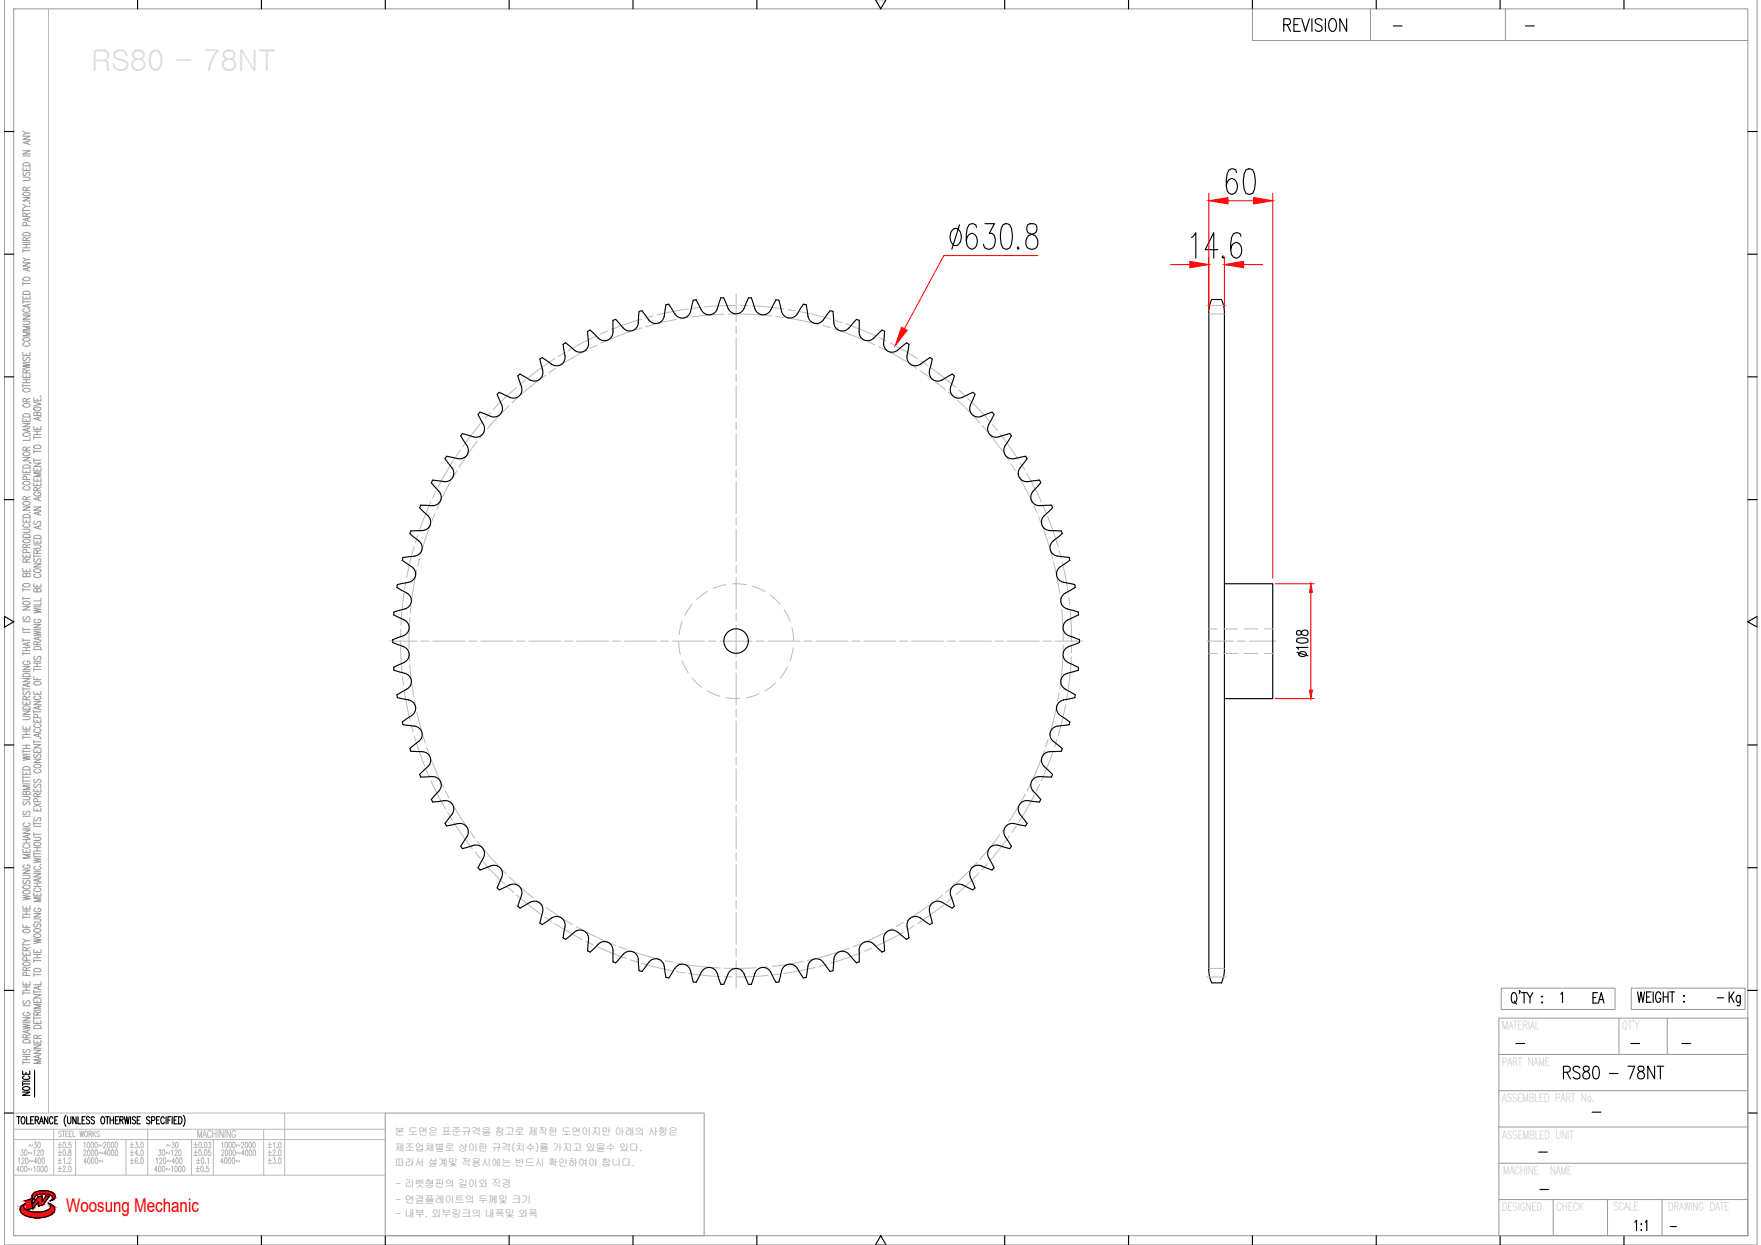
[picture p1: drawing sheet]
<svg xmlns="http://www.w3.org/2000/svg" width="297mm" height="210mm" viewBox="0 0 297 210" stroke-linecap="round" stroke-linejoin="round" font-family="sans-serif">
<defs><g id="words">
<text font-size="5.3" x="290.7" y="170.7">Kg</text>
<text font-size="4.9" x="267.8" y="170.4">EA</text>
<text font-size="3.2" fill="#f00" x="11.1" y="204.3">Woosung Mechanic</text>
<g font-size="2.6">
<text x="234.2" y="5.6">-</text>
<text x="256.5" y="5.6">-</text>
<text x="288.9" y="169.3">-</text>
<text x="254.7" y="177.1">-</text>
<text x="274.1" y="177.1">-</text>
<text x="282.9" y="177.1">-</text>
<text x="267.8" y="188.7">-</text>
<text x="258.6" y="195.4">-</text>
<text x="258.9" y="201.8">-</text>
<text x="280.8" y="208.1">-</text>
</g>
<g font-size="1.7" fill="#989898">
<text x="66.6" y="191.4">본 도면은 표준규격을 참고로 제작한 도면이지만 아래의 사항은</text>
<text x="66.6" y="194.1">제조업체별로 상이한 규격(치수)를 가지고 있을수 있다.</text>
<text x="66.6" y="196.6">따라서 설계및 적용시에는 반드시 확인하여야 합니다.</text>
<text x="66.7" y="200.2">- 리벳형핀의 길이와 직경</text>
<text x="66.7" y="202.8">- 연결플레이트의 두께및 크기</text>
<text x="66.7" y="205.2">- 내부, 외부링크의 내폭및 외폭</text>
</g>
</g></defs>
<!-- layer: 0 -->
<g fill="none" stroke="#989898" stroke-width=".17">
<path d="M.7 -.1v210h295.7v-210M2.3 1.5h292.5v206.8h-292.5zM211.3 1.5v5.3h83.5M231.2 1.5v5.3M253.9 1.5v5.3M3.9 33.3h1.2l-1.2 .6h1.2M3.9 29.9h.8l.4 .2-.2 .3h-1M3.9 28.2v.5h1.2v-.5M3.9 25.4h1.2l-1.2 .6h1.2M3.9 23h1.2l-1.2 .5h1.2M3.9 35.2v.6M3.9 35.5h1.2"/>
<path d="M3.9 34.5l.5 .3M3.9 26.3h1.2M3.9 22.1l.5 .4M3.9 39.3a.82 .82 0 0 1 1.2 .1v.3h-1.2zM3.9 32.5a.91 .91 0 0 1 1.2 .1 .64 .64 0 0 1-.6 .4 .64 .64 0 0 1-.6-.4zM3.9 27.6a.84 .84 0 0 1 1.2 .1v.3h-1.2zM4 29l-.1 .4 .1 .2 .3-.1a.52 .52 0 0 1 .7-.4l.1 .3-.2 .2M4.4 36.5v-.5h-.4l-.1 .5h1.2M4.4 32.1l-.1-.5h-.4v.5h1.2M4.4 28.4v.3M4.5 38.1l-.1-.5-.1-.1-.4 .1v.5h1.2M4.7 23.8v.4"/>
<path d="M4.7 36.8v.4M5 34.2v.1zM5.1 36.7l-1.2 .3 1.2 .3M5.1 34.8h-.7l-.5 .3M5.1 23.7l-1.2 .3 1.2 .4M5.1 22.5h-.7l-.5 .3M5.1 35.9l-.7 .3M5.1 31.6l-.7 .2M3.9 59.4v.6h1.2v-.6M3.9 54.1h.8l.4 .3-.2 .3h-1M3.9 53.2h1.2l-1.2 .6h1.2M3.9 49.9v.5h1.2v-.5"/>
<path d="M3.9 44.3h1.2l-1.2 .6h1.2M3.9 42v.5M3.9 47.5v.6M3.9 50.6v.6M3.9 52.9h1.2M3.9 50.9h1.2M3.9 47.8h1.2M3.9 43.5l.5 .3M3.9 42.3h1.2M3.9 41.8h1.2M3.9 41.2h1.2M3.9 40.9h1.2"/>
<path d="M3.9 57.1a.91 .91 0 0 1 1.2 0 .69 .69 0 0 1-1.2 .3zM3.9 49.2a.82 .82 0 0 1 1.2 .2v.2h-1.2zM3.9 46.9a.71 .71 0 0 1 1.2 .2 .7 .7 0 0 1-1.2-.1zM4.2 57.8a.32 .32 0 0 0-.3 .4 .32 .32 0 0 0 .4 .2h.3a.32 .32 0 0 0 .5-.2 .32 .32 0 0 0-.3-.4M4.2 52a.32 .32 0 0 0-.3 .5 .32 .32 0 0 0 .4 .2h.3a.32 .32 0 0 0 .5-.2 .32 .32 0 0 0-.3-.5M4.4 40.6v-.5h-.4l-.1 .5h1.2M4.4 41.2v.6M4.4 50.1v.3M4.4 59.6v.4M4.7 45.2v.4M4.7 51.4v.4M5.1 56h-1.2l1.2 .3-1.2 .3h1.2"/>
<path d="M5.1 55h-1.2l1.2 .3-1.2 .4h1.2M5.1 51.3l-1.2 .3 1.2 .3M5.1 45.1l-1.2 .3 1.2 .3M5.1 43.8h-.7l-.5 .3M5.1 40l-.7 .3M3.9 79.2v.5h1.2v-.5M3.9 77.1h1.2l-1.2 .6h1.2M3.9 73.2a.72 .72 0 0 1 1.2 .2 .87 .87 0 0 1-1.2 0zM3.9 71.4h1.2l-1.2 .6h1.2M3.9 70.5v.6h1.2v-.6M3.9 63.1v.5h1.2v-.5M3.9 61.3l1.2 .2-1.2 .2 1.2 .2-1.2 .2"/>
<path d="M3.9 64.7v.6M3.9 65h1.2M3.9 64.5h1.2M3.9 64h1.2M3.9 61.1h1.2M3.9 78.5a.84 .84 0 0 1 1.2 .1v.3h-1.2zM3.9 76.4a.71 .71 0 0 1 1.2 .2 .7 .7 0 0 1-1.2-.2zM3.9 69.9a.79 .79 0 0 1 1.2 .1v.3h-1.2zM3.9 68.2a.91 .91 0 0 1 1.2 .1 .69 .69 0 0 1-1.2 .2zM3.9 65.6a.74 .74 0 0 1 1.2 .2 .7 .7 0 0 1-1.2-.1zM4 60.2a.29 .29 0 0 0-.1 .5 .29 .29 0 0 0 .5-.1l.1-.2a.31 .31 0 0 1 .5-.1 .31 .31 0 0 1-.1 .5M4.4 75.9v-.5h-.5v.5h1.2"/>
<path d="M4.4 67.7v-.4l-.4-.1-.1 .5h1.2M4.4 62.9v-.5h-.5v.5h1.2M4.4 63.3v.3M4.4 64v.5M4.4 70.8v.3M4.4 79.4v.3M4.7 72.3v.4M5 78l.3 .1M5.1 73.8v.4h-1.2M5.1 72.2l-1.2 .3 1.2 .3M5.1 75.4l-.7 .2M5.1 67.2l-.7 .3"/>
<path d="M5.1 62.3l-.7 .3M5.7 78.9v.5h1.2v-.5M5.7 78.1h1.2l-1.2 .5h1.2M5.7 71.9v.5h1.2v-.5M5.7 67.8l1.2 .3-1.2 .3M5.7 67.1v.5h1.2v-.5M5.7 73.5v.5M5.7 75.8v.6M5.7 77.3v.6M5.7 77.6h1.2M5.7 76.1h1.2M5.7 73.7h1.2"/>
<path d="M5.7 73.3h1.2M5.7 72.7h1.2M5.8 75.2a.71 .71 0 0 1 1.1 .2 .73 .73 0 0 1-1.2-.1zM5.8 68.8a.91 .91 0 0 1 1.1 0 .69 .69 0 0 1-1.1 .3zM6.3 69.7l.2-.2h.3l.1 .2v.4h-1.2l.1-.6 .4 .1 .1 .5M6.3 67.3v.3M6.3 72.1v.3M6.3 72.7v.6M6.3 79.1v.3M6.5 70.4v.4M6.8 66.8h.1zM6.9 79.7h-1.2l1.2 .3-1.2 .4h1.2"/>
<path d="M6.9 70.3l-1.2 .3 1.2 .3M3.9 95.9v.5h1.2v-.5M3.9 93.4v.5h1.2v-.5M3.9 89.2h1l.2 .2-.2 .3-1 .1M3.9 87.5v.5h1.2v-.5M3.9 85.5h1.2l-1.2 .5h1.2M3.9 99.2v.5M3.9 99.4h1.2M3.9 80h1.2M3.9 98.5a.91 .91 0 0 1 1.2 .1 .64 .64 0 0 1-.6 .4 .64 .64 0 0 1-.6-.4zM3.9 91.1a.71 .71 0 0 1 1.2 .2 .73 .73 0 0 1-1.2-.2zM3.9 90.2a.79 .79 0 0 1 1.2 .1v.3h-1.2z"/>
<path d="M3.9 86.9a.82 .82 0 0 1 1.2 .1v.3h-1.2zM3.9 84.7a.91 .91 0 0 1 1.2 .1 .64 .64 0 0 1-.6 .4 .64 .64 0 0 1-.6-.4zM3.9 81.3a.91 .91 0 0 1 1.2 .1 .64 .64 0 0 1-.6 .4 .64 .64 0 0 1-.6-.4zM4.2 88.3a.32 .32 0 0 0-.3 .4 .32 .32 0 0 0 .4 .2h.3a.32 .32 0 0 0 .5-.2 .32 .32 0 0 0-.3-.4M4.2 82a.32 .32 0 0 0-.3 .4 .32 .32 0 0 0 .4 .2h.3a.32 .32 0 0 0 .5-.2 .32 .32 0 0 0-.3-.4M4.4 96.9l.3-.2h.3l.1 .2v.3h-1.2l.1-.5h.4v.5M4.4 94.8v-.5l-.4-.1-.1 .6h1.2M4.4 92.3l-.1-.5-.4 .1v.4h1.2M4.4 84.3v-.5l-.4-.1-.1 .6h1.2M4.4 87.7v.3M4.4 93.6v.3M4.4 96.1v.3"/>
<path d="M4.5 93.2l-.1-.5h-.5v.5h1.2M4.5 80.8l-.1-.4-.1-.1-.4 .1v.4h1.2M5 86.4h.1M5.1 94.2l-.7 .3M5.1 91.8l-.7 .2M5.1 83.7l-.7 .3M5.7 98.4v.5h1.2v-.5M5.7 95.1h1.2l-1.2 .5h1.2M5.7 91.9h.9l.3 .2-.2 .3h-1M5.7 91v.6h1.2v-.6M5.7 85.5h1.2l-1.2 .5h1.2M5.7 81.4v.5h1.2v-.5"/>
<path d="M5.7 80.6v.5h1.2v-.5M5.7 93.5v.6M5.7 93.8h1.2M5.8 96a.91 .91 0 0 1 1.1 .1 .64 .64 0 0 1-.6 .4 .64 .64 0 0 1-.6-.4zM5.8 90.4a.79 .79 0 0 1 1.1 .1v.3h-1.2zM5.9 94.2a.29 .29 0 0 0-.2 .5 .29 .29 0 0 0 .5-.1l.1-.2a.31 .31 0 0 1 .5-.1 .31 .31 0 0 1-.1 .5M5.9 87.9l-.2 .2 .2 .3 .3-.1 .1-.3a.3 .3 0 0 1 .5-.1 .3 .3 0 0 1-.1 .5M6 96.8a.32 .32 0 0 0-.3 .4 .32 .32 0 0 0 .5 .2h.2a.32 .32 0 0 0 .5-.2 .32 .32 0 0 0-.3-.4M6 83a.32 .32 0 0 0-.3 .4 .32 .32 0 0 0 .5 .2h.2a.34 .34 0 0 0 .5-.3 .34 .34 0 0 0-.5-.3v.2M6.3 99.4l.2-.2 .3 .1 .1 .1v.4h-1.2l.1-.5h.4l.1 .5M6.3 93.3l-.1-.5h-.4l-.1 .5h1.2M6.3 82.7l-.1-.5h-.4l-.1 .5h1.2"/>
<path d="M6.3 80.8v.3M6.3 81.6v.3M6.3 91.2v.4M6.3 98.6v.3M6.5 83.9v.4M6.5 86.4v.4M6.5 88.7v.4M6.9 88.6l-1.2 .3 1.2 .3M6.9 86.2l-1.2 .3 1.2 .4M6.9 83.8l-1.2 .3 1.2 .3M6.9 92.7l-.6 .3M6.9 82.2l-.6 .3"/>
<path d="M3.9 119.9h1.2l-1.2 .6h1.2M3.9 118.2v.5h1.2v-.5M3.9 114.4h1.2l-1.2 .5h1.2M3.9 112.3h1.2l-1.2 .6h1.2M3.9 102.3h1.2l-1.2 .5h1.2M3.9 100.6v.6M3.9 105.8v.6M3.9 107.6v.6M3.9 109.9v.6M3.9 115.9v.5M3.9 116.2h1.2M3.9 113.2h1.2"/>
<path d="M3.9 110.2h1.2M3.9 109.7h1.2M3.9 109.1h1.2M3.9 107.9h1.2M3.9 106.6h1.2M3.9 106.1h1.2M3.9 104.8h1.2M3.9 100.9h1.2M3.9 119.2a.84 .84 0 0 1 1.2 .1v.3h-1.2zM3.9 113.7a.82 .82 0 0 1 1.2 .1v.3h-1.2zM3.9 101.5a.91 .91 0 0 1 1.2 .1 .69 .69 0 0 1-1.2 .2zM4 116.6a.29 .29 0 0 0-.1 .5 .29 .29 0 0 0 .5-.1l.1-.2a.31 .31 0 0 1 .5-.1 .31 .31 0 0 1-.1 .5"/>
<path d="M4 104a.29 .29 0 0 0-.1 .4 .29 .29 0 0 0 .5 0l.1-.3a.31 .31 0 0 1 .5-.1 .31 .31 0 0 1-.1 .5M4.2 111.5a.32 .32 0 0 0-.3 .4 .32 .32 0 0 0 .4 .2h.3a.34 .34 0 0 0 .5-.3 .34 .34 0 0 0-.5-.3v.2M4.4 118v-.5l-.4-.1-.1 .6h1.2M4.4 109.1v.6M4.4 118.4v.3M4.7 108.4v.4M4.7 115.3v.4M5.1 115.2l-1.2 .3 1.2 .3M5.1 108.3l-1.2 .3 1.2 .3M5.1 117.4l-.7 .3M5.7 118.2h1.2l-1.2 .6h1.2M5.7 116.6v.5h1.2v-.5"/>
<path d="M5.7 114.1v.5h1.2M5.7 106.4l1.2 .2-1.2 .2 1.2 .2-1.2 .2M5.7 105.3h1.2l-1.2 .5h1.2M5.7 102.5l1.2 .3-1.2 .1 1.2 .3-1.2 .1M5.7 112.6v.5M5.7 119.7v.6M5.7 112.9h1.2M5.7 112.4h1.2M5.7 111.8h1.2M5.7 111.5h1.2M5.7 106.2h1.2M5.7 102.3h1.2"/>
<path d="M5.8 115a.71 .71 0 0 1 1.1 .3 .7 .7 0 0 1-1.2-.2zM5.8 109.1a.84 .84 0 0 1 1.1 .2v.2h-1.2zM5.9 110.7a.29 .29 0 0 0-.2 .4 .29 .29 0 0 0 .5 0l.1-.3a.31 .31 0 0 1 .5-.1 .31 .31 0 0 1-.1 .5M6 117.4a.32 .32 0 0 0-.3 .4 .32 .32 0 0 0 .5 .2h.2a.32 .32 0 0 0 .5-.2 .32 .32 0 0 0-.3-.4M6 104.4a.32 .32 0 0 0-.3 .4 .32 .32 0 0 0 .5 .2h.2a.33 .33 0 0 0 .5-.3 .33 .33 0 0 0-.5-.3v.2M6.3 108.7l-.1-.5h-.4l-.1 .5h1.2M6.3 111.8v.6M6.3 114.3v.3M6.3 116.7v.4M6.5 107.5v.4M6.5 119.1v.4M6.9 119l-1.2 .3 1.2 .3"/>
<path d="M6.9 107.3l-1.2 .3 1.2 .4M6.9 101.5v.5h-1.2M6.9 100.8v.5h-1.2M6.9 108.1l-.6 .3M3.9 139.9h1.2l-1.2 .6h1.2M3.9 134.3h.8l.4 .2-.2 .3h-1M3.9 130v.6h1.2v-.6M3.9 127.4l1.2 .2-1.2 .2 1.2 .2-1.2 .2M3.9 122.4v.6h1.2v-.6M3.9 120.8h.8l.4 .2-.2 .3h-1M3.9 124v.6M3.9 126.4v.6"/>
<path d="M3.9 130.8v.5M3.9 131.4v.6M3.9 139.6h1.2M3.9 137.6h1.2M3.9 132.2h1.2M3.9 131.7h1.2M3.9 131h1.2M3.9 127.2h1.2M3.9 126.7h1.2M3.9 126.2h1.2M3.9 125.6h1.2M3.9 124.3h1.2"/>
<path d="M3.9 123.8h1.2M3.9 123.3h1.2M3.9 129.4a.82 .82 0 0 1 1.2 .1v.3h-1.2zM4 136.8a.29 .29 0 0 0-.1 .4 .29 .29 0 0 0 .5 0l.1-.3a.31 .31 0 0 1 .5-.1 .31 .31 0 0 1-.1 .5M4 135.1l-.1 .2 .1 .4 .3-.1 .2-.3a.3 .3 0 0 1 .5-.1 .3 .3 0 0 1-.1 .5M4.2 138.7a.32 .32 0 0 0-.3 .4 .32 .32 0 0 0 .4 .3h.3a.32 .32 0 0 0 .5-.3 .32 .32 0 0 0-.3-.4M4.4 133.6l.3-.2h.3l.1 .2v.4h-1.2l.1-.6 .4 .1v.5M4.4 122.6v.4M4.4 123.3v.5M4.4 125.6v.6M4.4 130.2v.4M5.1 132.5h-1.2l1.2 .3-1.2 .3h1.2"/>
<path d="M5.7 136.2v.5h1.2v-.5M5.7 133v.5h1.2v-.5M5.7 128h1.2l-1.2 .6h1.2M5.7 126.3v.6h1.2v-.6M5.7 125.5h1.2l-1.2 .6h1.2M5.7 121.3v.5h1.2v-.5M5.7 124.8v.5M5.7 138.6v.5M5.7 139.3h1.2M5.7 138.9h1.2M5.7 135.5l1.2 .5M5.7 125.1h1.2"/>
<path d="M5.7 120h1.2M5.8 129a.91 .91 0 0 1 1.1 .1 .69 .69 0 0 1-1.1 .2zM5.9 137.9a.29 .29 0 0 0-.2 .4 .29 .29 0 0 0 .5 0l.1-.3a.31 .31 0 0 1 .5-.1 .31 .31 0 0 1-.1 .5M5.9 132.2l-.2 .4a.26 .26 0 0 0 .2 .2 .26 .26 0 0 0 .3-.2l.1-.2a.31 .31 0 0 1 .5-.1 .31 .31 0 0 1-.1 .5M5.9 131.4a.29 .29 0 0 0-.2 .5 .29 .29 0 0 0 .5-.1l.1-.2a.31 .31 0 0 1 .5-.1 .31 .31 0 0 1-.1 .5M5.9 127.1a.29 .29 0 0 0-.2 .5 .29 .29 0 0 0 .5-.1l.1-.2a.31 .31 0 0 1 .5-.1 .31 .31 0 0 1-.1 .5M6 129.7a.32 .32 0 0 0-.3 .4 .32 .32 0 0 0 .5 .2h.2a.32 .32 0 0 0 .5-.2 .32 .32 0 0 0-.3-.4M6 122.9a.32 .32 0 0 0-.3 .4 .32 .32 0 0 0 .5 .2h.2a.32 .32 0 0 0 .5-.2 .32 .32 0 0 0-.3-.4M6 122a.32 .32 0 0 0-.3 .5 .32 .32 0 0 0 .5 .2h.2a.32 .32 0 0 0 .5-.2 .32 .32 0 0 0-.3-.5M6.3 134.3l-.1-.4-.4-.1-.1 .5h1.2M6.3 121.4v.4M6.3 126.5v.4"/>
<path d="M6.3 133.2v.3M6.3 136.4v.3M6.3 135.2v-.5l-.2-.1-.3 .1-.1 .5h1.2M6.3 121v-.5h-.5l-.1 .5h1.2M6.5 123.8v.4M6.8 124.5h.1zM6.9 123.6l-1.2 .4 1.2 .3M6.9 135.5l-1.2 .5M6.9 133.8l-.6 .2M3.9 155.8v.6h1.2M3.9 152.8v.5h1.2v-.5M3.9 151l1.2 .1-1.2 .2 1.2 .2-1.2 .2"/>
<path d="M3.9 149.5a.72 .72 0 0 1 1.2 .1 .87 .87 0 0 1-1.2 0zM3.9 147.6h.8l.4 .2-.2 .3h-1M3.9 146.7h1.2l-1.2 .5h1.2M3.9 143.2v.5h1.2v-.5M3.9 154.4v.5M3.9 159v.6M3.9 159.3h1.2M3.9 158.3l.5 .3M3.9 154.6h1.2M3.9 154.1h1.2M3.9 153.6h1.2M3.9 142.1h1.2"/>
<path d="M3.9 141.6h1.2M3.9 156.8a.91 .91 0 0 1 1.2 .1 .64 .64 0 0 1-.6 .4 .64 .64 0 0 1-.6-.4zM3.9 150.3a.91 .91 0 0 1 1.2 0 .64 .64 0 0 1-.6 .5 .64 .64 0 0 1-.6-.5zM4 148.4a.29 .29 0 0 0-.1 .5 .29 .29 0 0 0 .5-.1l.1-.2a.31 .31 0 0 1 .5-.1 .31 .31 0 0 1-.1 .5M4.2 145.8a.32 .32 0 0 0-.3 .4 .32 .32 0 0 0 .4 .2h.3a.33 .33 0 0 0 .5-.3 .33 .33 0 0 0-.5-.3v.2M4.2 142.4a.32 .32 0 0 0-.3 .4 .32 .32 0 0 0 .4 .2h.3a.32 .32 0 0 0 .5-.2 .32 .32 0 0 0-.3-.4M4.4 141.6v.5M4.4 143.4v.3M4.4 152.9v.4M4.4 153.6v.5M4.4 156v.4M4.7 140.8v.4"/>
<path d="M5.1 158.6h-.7l-.5 .3M5.1 144.1h-1.2l1.2 .3-1.2 .3h1.2M5.1 140.7l-1.2 .3 1.2 .4M5.1 159.7l-.7 .3M5.7 158.3l1.2 .2-1.2 .2 1.2 .2-1.2 .2M5.7 154.9h.9l.3 .2-.2 .3-1 .1M5.7 154h1.2l-1.2 .6h1.2M5.7 150.5v.6h1.2v-.6M5.7 147.3h1.2l-1.2 .5h1.2M5.7 144.7l1.2 .2-1.2 .2 1.2 .2-1.2 .2M5.7 141.2h.9l.3 .2-.2 .3h-1M5.7 140.4v.5"/>
<path d="M5.7 143.7v.5M5.7 149.5h1.2M5.7 148.9h1.2M5.7 147h1.2M5.7 144.4h1.2M5.7 143.9h1.2M5.7 143.5h1.2M5.7 142.9h1.2M5.7 140.7h1.2M5.8 157.6a.71 .71 0 0 1 1.1 .2 .7 .7 0 0 1-1.2-.1zM5.8 156.7a.71 .71 0 0 1 1.1 .2 .7 .7 0 0 1-1.2-.1zM5.8 142.1a.71 .71 0 0 1 1.1 .3 .7 .7 0 0 1-1.2-.2z"/>
<path d="M5.9 155.8l-.2 .1 .2 .4 .3-.1 .1-.3a.3 .3 0 0 1 .5-.1 .3 .3 0 0 1-.1 .5M6 153.1a.32 .32 0 0 0-.3 .4 .32 .32 0 0 0 .5 .2h.2a.34 .34 0 0 0 .5-.3 .34 .34 0 0 0-.5-.3v.2M6 149.7a.32 .32 0 0 0-.3 .4 .32 .32 0 0 0 .5 .2h.2a.32 .32 0 0 0 .5-.2 .32 .32 0 0 0-.3-.4M6 146.1a.32 .32 0 0 0-.3 .4 .32 .32 0 0 0 .5 .2h.2a.32 .32 0 0 0 .5-.2 .32 .32 0 0 0-.3-.4M6.3 142.9v.6M6.3 148.9v.6M6.3 150.7v.4M6.5 148.2v.4M6.8 145.8h.1zM6.9 151.4h-1.2l1.2 .3-1.2 .3h1.2M6.9 148.1l-1.2 .3 1.2 .3M3.9 172.7l1.2 .2-1.2 .2 1.2 .2-1.2 .2"/>
<path d="M3.9 171.6h1.2l-1.2 .5h1.2M3.9 165.5v.6h1.2v-.6M3.9 160.5v.6h1.2v-.6M3.9 179.1h1.2M3.9 167.1v.6M3.9 178.9v.5M3.9 178.7h1.2M3.9 178.1h1.2M3.9 177.8h1.2M3.9 172.4h1.2M3.9 169.6h1.2M3.9 167.4h1.2"/>
<path d="M3.9 167h1.2M3.9 166.4h1.2M3.9 175.4a.82 .82 0 0 1 1.2 .1v.3h-1.2zM3.9 162.3a.71 .71 0 0 1 1.2 .3 .7 .7 0 0 1-1.2-.2zM4 176.9l-.1 .2 .1 .4 .3-.1 .2-.3a.3 .3 0 0 1 .5-.1 .3 .3 0 0 1-.1 .5M4 168.7a.29 .29 0 0 0-.1 .5 .29 .29 0 0 0 .5-.1l.1-.2a.31 .31 0 0 1 .5-.1 .31 .31 0 0 1-.1 .5M4.2 170.7a.32 .32 0 0 0-.3 .4 .32 .32 0 0 0 .4 .2h.3a.33 .33 0 0 0 .5-.3 .33 .33 0 0 0-.5-.3v.2M4.4 175v-.5l-.4-.1-.1 .6h1.2M4.4 163.6v-.5h-.4l-.1 .5h1.2M4.4 160.3v-.5h-.4l-.1 .5h1.2M4.4 160.7v.4M4.4 165.7v.4"/>
<path d="M4.4 166.4v.6M4.4 178.1v.6M4.5 164.5l-.1-.5h-.5v.5h1.2M4.5 161.9l-.1-.5-.1-.1-.4 .1v.5h1.2M4.7 173.7v.4M5.1 173.6l-1.2 .3 1.2 .4M5.1 174.4l-.7 .3M5.1 163.1l-.7 .2M5.7 177.1h1.2l-1.2 .5h1.2M5.7 176.2h1.2l-1.2 .5h1.2M5.7 175.3v.5h1.2v-.5M5.7 172v.6h1.2v-.6"/>
<path d="M5.7 168.5v.5h1.2v-.5M5.7 167.7h1.2l-1.2 .6h1.2M5.7 160.1v.5h1.2v-.5M5.7 171.6h1.2M5.7 161.7v.6M5.7 164.1v.5M5.7 166.9v.6M5.7 171.4v.5M5.7 170.3h1.2M5.7 167.2h1.2M5.7 164.3h1.2M5.7 162h1.2"/>
<path d="M5.7 161.5h1.2M5.7 160.9h1.2M5.8 173a.82 .82 0 0 1 1.1 .1v.3h-1.2zM5.8 163.4a.71 .71 0 0 1 1.1 .3 .87 .87 0 0 1-1.2 0zM6.3 175.1l-.1-.5h-.4l-.1 .5h1.2M6.3 171.1l-.1-.4-.4-.1-.1 .5h1.2M6.3 160.3v.3M6.3 160.9v.6M6.3 168.7v.3M6.3 172.2v.4M6.3 175.5v.3M6.5 166.3v.4"/>
<path d="M6.5 177.9v.4M6.9 178.7h-1.2l1.2 .3-1.2 .3h1.2M6.9 177.8l-1.2 .3 1.2 .3M6.9 169.3h-1.2l1.2 .4-1.2 .3h1.2M6.9 166.2l-1.2 .3 1.2 .4M6.9 165.5v.5h-1.2M6.9 174.5l-.6 .3M6.9 170.6l-.6 .3M252.8 177.8h42M252.8 171.7h42v36.6h-42zM253.2 166.6h19.2v3.6h-19.2zM273.1 171.7v6.1"/>
<path d="M275.2 166.6h19.2v3.6h-19.2zM281.2 171.7v6.1M65 187.7h53.8v20.6h-53.8zM252.8 196.1h42M252.8 183.9h42M252.8 190h42M252.8 202.2h42M262 202.2v6.1M271.2 202.2v6.1M280.3 202.2v6.1"/>
</g>
<g fill="none" stroke="#000" stroke-width=".19">
<path d="M23.2 -.1v1.6M44.1 -.1v1.6M65 -.1v1.6M85.9 -.1v1.6M106.8 -.1v1.6M127.7 -.1v1.6M147.7 -.1l.9 1.6 .9-1.6M169.5 -.1v1.6M190.4 -.1v1.6M211.3 -.1v1.6M232.1 -.1v1.6M253 -.1v1.6"/>
<path d="M273.9 -.1v1.6M216.5 4.2h.8a.52 .52 0 0 0 .4-.5 .52 .52 0 0 0-.4-.6h-.8v2.2M217.1 4.2l.6 1.1M218.3 4.2h.6M219.3 3.1h-1v2.2h1M219.6 3.1l.6 2.2 .7-2.2M221.3 3.1v2.2M223 3.4a.58 .58 0 0 0-.7-.3 .58 .58 0 0 0-.4 .8l.8 .4a.53 .53 0 0 1 .3 .5 .53 .53 0 0 1-.4 .5h-.3l-.4-.3M223.6 3.1v2.2M224.5 3.3l.1-.2a.93 .93 0 0 1 .8 1.4l-.1 .3a.57 .57 0 0 1-.5 .5 .57 .57 0 0 1-.6-.5 1.47 1.47 0 0 1 .3-1.5zM227.1 3.1v2.2l-1.1-2.2v2.2M.7 22.2h1.6"/>
<path d="M294.8 22.2h1.6M.7 42.9h1.6M95 58l.2 1.6a1.5 1.5 0 0 1-.5 1.8 1.5 1.5 0 0 1-2-.2l-1.3-.9M95.4 57.8l-.4 .2M103.4 55.9a1.46 1.46 0 0 1-1.1 1.5 1.46 1.46 0 0 1-1.6-.7l-1.2-1h-.1l-.3 .2 .1 1.5a1.5 1.5 0 0 1-.7 1.8 1.5 1.5 0 0 1-1.9-.4l-1.2-1M107.8 52.5l-.1 1.5a1.5 1.5 0 0 1-1 1.7 1.5 1.5 0 0 1-1.8-.7l-1.1-1.2-.4 .2v1.9M108.3 52.4l.9 1.2a1.48 1.48 0 0 0 1.5 .9 1.48 1.48 0 0 0 1.3-1.2M108.3 52.4l-.5 .1M112.3 51.4l.5-.1 1 1.6M112.3 51.4l-.3 1.9M116.5 52.5a1.43 1.43 0 0 1-1.2 1.1 1.43 1.43 0 0 1-1.5-.7M117.4 50.6l.9 1.7"/>
<path d="M117.4 50.6h-.5l-.4 1.9M122.1 50.2l.7 1.8M122.1 50.2h-.5l-.5 1.5a1.47 1.47 0 0 1-1.2 1.3 1.47 1.47 0 0 1-1.6-.7M126.2 50.2h.5l.6 1.8M126.3 50.2l-.6 1.4a1.48 1.48 0 0 1-1.3 1.3 1.48 1.48 0 0 1-1.6-.9M136 51.4l.3 1.9M136 51.4l-.5-.1-.6 1a1.69 1.69 0 0 1-2.2 1.2 1.97 1.97 0 0 1-1-1.8l-.3-1.1h-.5l-.7 1.3a1.47 1.47 0 0 1-1.4 1.2 1.47 1.47 0 0 1-1.5-1.1M136.3 53.3a1.47 1.47 0 0 0 1.3 1.2 1.47 1.47 0 0 0 1.5-.9l.9-1.2 .5 .1 .1 1.9M140.7 54.4a1.47 1.47 0 0 0 1.1 1.4 1.47 1.47 0 0 0 1.7-.8l1-1.2 .4 .2v1.9M149.1 57.8a1.47 1.47 0 0 0 .9 1.5 1.47 1.47 0 0 0 1.7-.5l1.2-1 .4 .2M149.2 55.9l-.2 1.9M149.2 55.9l-.4-.3-.9 .9a1.72 1.72 0 0 1-2.4 .6 1.43 1.43 0 0 1-.6-1.2"/>
<path d="M153.3 58l-.2 1.6a1.5 1.5 0 0 0 .5 1.8 1.5 1.5 0 0 0 2-.2l1.3-.9M204.4 50.5h1.6l.4 1.3 .1 1v110.6l-.2 1.4-.3 .9h-1.6l-.5-1.8v-111.1l.2-1.4zM294.8 42.9h1.6M.7 63.5h1.6M75.3 76.9l1.9 .4M75.3 76.9l-.2 .4 .6 1a1.7 1.7 0 0 1 .4 2.5 1.43 1.43 0 0 1-1.2 .4M78.7 75.1a1.43 1.43 0 0 1 0 1.6 1.43 1.43 0 0 1-1.5 .6M79.8 73.7l-1.8-.6-.1 .1-.2 .3 1.1 1.6M82.7 70.2l-1.7-.7-.4 .4 .6 1a1.7 1.7 0 0 1 0 2.5 1.43 1.43 0 0 1-1.4 .2M83.9 66.5l.7 1.7M84.2 66.1l-.3 .4M84.2 66.1l1.7 .9"/>
<path d="M84.6 68.3a1.43 1.43 0 0 1-.2 1.6 1.43 1.43 0 0 1-1.6 .3M87.7 63.1l1.7 1M87.7 63.1l-.4 .3 .4 1.1a1.66 1.66 0 0 1-.8 2.6l-1-.1M91.5 60.3l-.4 .3 .4 1.8M91.5 62.4a1.43 1.43 0 0 1-.5 1.6 1.43 1.43 0 0 1-1.6 0M156.9 60.3l.4 .3-.4 1.4a1.48 1.48 0 0 0 .3 1.8 1.48 1.48 0 0 0 1.7 .2M160.6 63.1l.4 .3M160.6 63.1l-1.7 1M161 63.4l-.4 1.1a1.7 1.7 0 0 0 .5 2.5 1.43 1.43 0 0 0 1.3 0M163.7 68.3a1.43 1.43 0 0 0 .3 1.6 1.43 1.43 0 0 0 1.6 .3M164.1 66.1l-1.7 .9M164.1 66.1l.4 .4"/>
<path d="M164.5 66.5l-.8 1.7M167.3 69.5l-1.8 .7M167.4 69.5l.3 .4-.6 1a1.7 1.7 0 0 0 .1 2.5 1.43 1.43 0 0 0 1.3 .2M168.5 73.7l1.8-.6 .3 .4-.8 1.3a1.48 1.48 0 0 0-.3 1.8 1.48 1.48 0 0 0 1.6 .7M171.1 77.3l1.9-.4 .1 .2 .1 .2-1.1 1.6M172.1 78.9a1.43 1.43 0 0 0-.2 1.6 1.43 1.43 0 0 0 1.5 .7M294.8 63.5h1.6M.7 84.2h1.6M66.9 99l1.4 .8a1.47 1.47 0 0 1 1.1 1.4 1.47 1.47 0 0 1-1.1 1.5M67 98.5l-.1 .5M69.1 90l1.2 1a1.46 1.46 0 0 1 .9 1.5 1.46 1.46 0 0 1-1.3 1.3M69.9 93.8l-1.9 .2-.1 .5 1.2 .8a1.5 1.5 0 0 1 1 1.7 1.5 1.5 0 0 1-1.6 1.2l-1.5 .4"/>
<path d="M71 85.2l-.2 .4 1.4 1.3M71.2 89.5h-1.9l-.2 .5M72.2 86.9a1.43 1.43 0 0 1 .4 1.6 1.43 1.43 0 0 1-1.4 .9M73 80.9l-.2 .5 1.2 1.4M73 80.9l1.9 .3M74 82.8a1.47 1.47 0 0 1 .2 1.8 1.47 1.47 0 0 1-1.7 .6h-1.5M175.3 80.9l-1.9 .3M175.3 80.9l.3 .5-1.1 1.1a1.51 1.51 0 0 0-.5 1.9 1.51 1.51 0 0 0 1.8 .8h1.5M177.1 89.5h1.9l.1 .2 .1 .3-1.5 1.2M177.4 85.2l.1 .4-.8 .8a1.69 1.69 0 0 0-.8 2.4 1.43 1.43 0 0 0 1.2 .6M177.7 91.2a1.43 1.43 0 0 0-.5 1.5 1.43 1.43 0 0 0 1.2 1.1M178.4 93.8l1.9 .2 .1 .3 .1 .2-1.6 1"/>
<path d="M178.9 95.5a1.43 1.43 0 0 0-.7 1.5 1.43 1.43 0 0 0 1.2 1.2M179.4 98.2l1.9 .3 .1 .5M181.4 99l-1.4 .8a1.47 1.47 0 0 0-1.1 1.4 1.47 1.47 0 0 0 1.1 1.5M206.5 98.4h8.2v19.4h-8.2M294.8 84.2h1.6M.7 103.9l1.6 .9-1.6 .9zM66.2 107.8v.5l1.8 .7M66.4 113l1.5 .4a1.47 1.47 0 0 1 1.4 1.1 1.47 1.47 0 0 1-.7 1.7M67 117.6l1.9 .4M68 109a1.43 1.43 0 0 1 1 1.3 1.43 1.43 0 0 1-.9 1.4M68 107.2l-1.8 .7M68.1 111.7l-1.7 .8v.5"/>
<path d="M68.3 102.7l-1.9 .5v.5l1 .5a1.68 1.68 0 0 1 1.4 2.3l-.8 .7M68.6 116.2l-1.7 .9 .1 .5M68.9 118a1.46 1.46 0 0 1 1.2 1.3 1.46 1.46 0 0 1-1 1.5l-1.3 .9 .2 .5M179.4 118a1.43 1.43 0 0 0-1.2 1.1 1.43 1.43 0 0 0 .7 1.5M179.7 116.2l1.7 .9-.1 .2v.3l-1.9 .4M180 102.7l1.9 .5v.5l-1.7 .8M180.2 111.7l1.7 .8v.5M180.2 104.5a1.43 1.43 0 0 0-.9 1.4 1.43 1.43 0 0 0 1 1.3M180.3 107.2l1.8 .7M181.9 113l-1.5 .4a1.47 1.47 0 0 0-1.4 1.1 1.47 1.47 0 0 0 .7 1.7M182.1 107.8v.5l-1.1 .4a1.7 1.7 0 0 0-1.7 2 1.43 1.43 0 0 0 .9 1M294.8 104.8l1.6-.9v1.8z"/>
<path d="M.7 125.6h1.6M68 122.2l1.9 .2M69.1 126.2l.2 .5h1.1a1.72 1.72 0 0 1 2.2 1.3 1.43 1.43 0 0 1-.4 1.2M69.9 122.4a1.46 1.46 0 0 1 1.3 1.3 1.46 1.46 0 0 1-.9 1.5l-1.2 1M72.2 129.2l-1.4 1.4 .2 .4h1.1a1.71 1.71 0 0 1 2.3 1.1 1.43 1.43 0 0 1-.4 1.3M74 133.4l-1.2 1.4 .2 .4 1.1-.1a1.69 1.69 0 0 1 2.4 .9 1.97 1.97 0 0 1-.8 1.9l-.6 .9M75.1 138.8l.2 .4M75.3 139.3l1.5-.4a1.48 1.48 0 0 1 1.8 .4 1.48 1.48 0 0 1 .1 1.8M172.1 137.3l1.1 1.5M173.2 138.8l-.2 .5-1.2-.3a1.7 1.7 0 0 0-2.4 .8 1.43 1.43 0 0 0 .2 1.3M173.4 135a1.43 1.43 0 0 0-1.5 .7 1.43 1.43 0 0 0 .2 1.6M174.3 133.4l1.3 1.4-.3 .4-1.9-.2"/>
<path d="M177.3 131l-1.5-.1a1.48 1.48 0 0 0-1.7 .7 1.48 1.48 0 0 0 .2 1.8M177.7 125l1.5 1.2M178.9 120.6l1.6 1.1-.2 .5M179.2 126.2l-.2 .5h-1.5a1.5 1.5 0 0 0-1.7 1 1.5 1.5 0 0 0 .6 1.8l1.1 1.1-.1 .4M180.3 122.2l-1.5 .2a1.48 1.48 0 0 0-1.6 .9 1.48 1.48 0 0 0 .5 1.7M294.8 125.6h1.6M.7 146.3h1.6M77.7 142.7l.3 .4 1.1-.3a1.7 1.7 0 0 1 2.5 .5 1.96 1.96 0 0 1-.4 2l-.6 1M78.8 141.1l-1.1 1.6M80.6 146.3l.4 .4M82.7 146l-1.7 .7M82.8 146a1.47 1.47 0 0 1 1.7 .5 1.47 1.47 0 0 1 0 1.8l-.6 1.4 .3 .3 1.1-.5a1.66 1.66 0 0 1 2.6 .5v1"/>
<path d="M88 151l-.7 1.8 .2 .1 .2 .2 1.7-1M89.4 152.2a1.43 1.43 0 0 1 1.6 0 1.43 1.43 0 0 1 .5 1.6M91.1 155.6l.4 .3 .9-.7a1.7 1.7 0 0 1 2.5-.2 1.97 1.97 0 0 1 .3 2l-.2 1.1 .4 .3M91.5 153.8l-.4 1.8M95.4 158.4l1.2-1a1.47 1.47 0 0 1 1.7-.5 1.47 1.47 0 0 1 1 1.5M99.3 158.4l-.2 1.9M149 158.4l.2 1.9M152.9 158.4l-1.2-1a1.47 1.47 0 0 0-1.7-.5 1.47 1.47 0 0 0-.9 1.5M157.3 155.6l-.4 .3-1-.7a1.7 1.7 0 0 0-2.5-.2 1.97 1.97 0 0 0-.3 2l.2 1.1-.4 .3M160.4 151l.6 1.8M160.6 153.1l-1.3-.8a1.51 1.51 0 0 0-2-.1 1.51 1.51 0 0 0-.4 1.9l.4 1.5M161 152.8l-.4 .3"/>
<path d="M167.3 146.7l-1.4-.6a1.49 1.49 0 0 0-2 .2 1.49 1.49 0 0 0 0 2l.6 1.4-.4 .3-1-.5a1.71 1.71 0 0 0-2.6 .2 1.43 1.43 0 0 0-.1 1.3M167.7 146.3l-.3 .4M169.6 141.1l1 1.6M170.6 142.7l-.3 .4-1.1-.3a1.7 1.7 0 0 0-2.5 .5 1.96 1.96 0 0 0 .4 2l.6 1M294.8 146.3h1.6M.7 167h1.6M99.1 160.3l.5 .2M99.5 160.5l1.2-1a1.51 1.51 0 0 1 1.8-.6 1.51 1.51 0 0 1 .9 1.7v1.6M103.4 162.2l.4 .1M105.1 160.9l-1.3 1.4M105.1 160.9a1.46 1.46 0 0 1 1.8-.4 1.46 1.46 0 0 1 .8 1.6l.1 1.6M107.8 163.6l.5 .2"/>
<path d="M113.8 163.3l-1 1.6-.5-.1-.2-1.1a1.69 1.69 0 0 0-1.5-2.1 2.01 2.01 0 0 0-1.6 1.3l-.7 .9M113.8 163.3a1.43 1.43 0 0 1 1.5-.7 1.43 1.43 0 0 1 1.2 1.1M116.5 163.7l.4 1.9h.5M118.3 163.9l-.9 1.7M118.3 163.9a1.47 1.47 0 0 1 1.6-.8 1.47 1.47 0 0 1 1.2 1.4l.5 1.5M122.8 164.2l-.7 1.8-.5-.1M122.8 164.2a1.47 1.47 0 0 1 1.6-.9 1.47 1.47 0 0 1 1.3 1.3l.6 1.4 .4-.1M127.3 164.1l-.6 1.9M127.3 164.1a1.47 1.47 0 0 1 1.5-1 1.47 1.47 0 0 1 1.4 1.2l.7 1.3M134.5 163.3l1 1.6 .5-.1 .2-1.1a1.69 1.69 0 0 1 1.5-2.1 1.94 1.94 0 0 1 1.6 1.3l.7 .9M134.5 163.3a1.47 1.47 0 0 0-1.7-.7 1.47 1.47 0 0 0-1.1 1.5l-.3 1.5h-.5M140.6 161.8l-.1 1.8-.5 .2"/>
<path d="M143.2 160.9a1.43 1.43 0 0 0-1.6-.5 1.43 1.43 0 0 0-.9 1.3M143.2 160.9l1.3 1.4M144.9 160.2v2M144.9 160.2a1.48 1.48 0 0 1 1.1-1.4 1.48 1.48 0 0 1 1.7 .7l1.1 1M144.9 162.2l-.4 .1M149.2 160.3l-.4 .2M255.2 167.4h.1a.77 .77 0 0 1 .5 1v.3a.41 .41 0 0 1-.4 .4 .41 .41 0 0 1-.4-.4l-.1-.7zM255.4 168.8l.4 .5M256.4 167.1l-.1 .1v-.1v-.1l.1 .1-.1 .4M256.7 167.4h.8M257.1 167.4v1.7M257.6 167.4l.5 .8v.9"/>
<path d="M258.5 167.4l-.4 .8M260.1 168v.1zM260.1 168.9v.2zM263.3 167.6l.3-.3v1.7M267.2 179.9a.45 .45 0 0 0 .1 .7 .76 .76 0 0 1 .7 .4 .76 .76 0 0 1 0 .8 .64 .64 0 0 1-1-.2 .64 .64 0 0 1 .5-.9l.3-.1a.45 .45 0 0 0 .2-.7l-.3-.1zM268.9 179.9l.4-.1a1.05 1.05 0 0 1 .5 1.2l-.3 .8-.4 .1a1.05 1.05 0 0 1-.5-1.2zM274.6 179.8h1.1l-.8 2.1M276.2 167.2l.3 1.8 .3-1.8 .3 1.8 .3-1.8M276.4 179.9a.45 .45 0 0 0 .1 .7 .76 .76 0 0 1 .8 .4 .76 .76 0 0 1-.1 .8 .64 .64 0 0 1-1-.2 .64 .64 0 0 1 .5-.9l.3-.1a.45 .45 0 0 0 .2-.7l-.2-.1zM277.7 168.1h.5M278.5 167.2h-.8v1.8h.8M278.9 167.2v1.8"/>
<path d="M279.1 179.8v2.1l-1.2-2.1v2.1M279.5 179.8h1.1M280.1 179.8v2.1M280.1 167.7a.4 .4 0 0 0-.4-.5 .4 .4 0 0 0-.4 .5v.9a.4 .4 0 0 0 .2 .3 .4 .4 0 0 0 .5 0l.1-.6h-.3M280.6 168.1h.8M280.6 167.2v1.8M281.4 167.2v1.8M281.7 167.2h.8M282.1 167.2v1.8M284 167.8v.2zM284 168.8v.2zM.7 187.7h1.6"/>
<path d="M2.8 188.3h.6M3.1 188.3v1.2M3.7 188.3h.1a.64 .64 0 0 1 .4 .6 .64 .64 0 0 1-.4 .6 .85 .85 0 0 1-.1-1.2zM3.8 184.1h1.2l-1.2 .6h1.2M3.8 180.6v.5h1.2v-.5M3.8 182.7h1.2M3.8 182.5v.5M3.8 182.3h1.2M3.9 183.4a.71 .71 0 0 1 1.1 .2 .7 .7 0 0 1-1.2-.2zM4.1 181.4a.32 .32 0 0 0-.3 .4 .32 .32 0 0 0 .5 .2l.7-.2v-.2l-.3-.2M4.4 180.8v.3M4.5 188.3v1.2h.5"/>
<path d="M5.2 188.8h.3M5.7 188.3h-.5v1.2h.5M5.8 180.5v4.5M5.9 188.8h.5l.1-.4-.6-.1v1.2M6.2 188.8l.3 .7M6.7 189.5l.3-1.2 .3 1.2M6.8 189.1h.4M8.1 188.3v1.2l-.6-1.2v1.2M8.9 188.5l-.2-.2a.64 .64 0 0 0-.4 .6 .64 .64 0 0 0 .4 .6l.2-.3M9.2 188.8h.4M9.7 188.3h-.5v1.2h.5M11.1 188a1.56 1.56 0 0 0 0 1.9"/>
<path d="M11.4 188.3v.8l.2 .4 .3-.2 .1-1M12.8 188.3v1.2l-.5-1.2v1.2M13.2 188.3v1.2h.4M13.9 188.8h.3M14.4 188.3h-.5v1.2h.5M15.1 188.4l-.2-.1-.3 .1 .1 .3 .4 .3v.3l-.2 .2-.3-.2M15.9 188.4l-.2-.1h-.3v.4l.4 .2 .1 .4-.2 .2-.3-.2M17.2 188.3h.1a.64 .64 0 0 1 .4 .6 .64 .64 0 0 1-.4 .6 .85 .85 0 0 1-.1-1.2zM17.8 188.3h.6M18.1 188.3v1.2M18.6 188.8h.5M18.6 188.3v1.2"/>
<path d="M19.1 188.3v1.2M19.5 188.8h.3M20 188.3h-.5v1.2h.5M20.2 188.8h.5l.1-.4-.6-.1v1.2M20.5 188.8l.3 .7M21 188.3l.2 1.2 .2-1.2 .2 1.2 .2-1.2M22 188.3v1.2M22.9 188.4l-.2-.1h-.3l-.1 .4 .5 .2 .1 .4-.2 .2-.4-.2M23.1 188.8h.4M23.7 188.3h-.6v1.2h.6M25.3 188.4a.29 .29 0 0 0-.5-.1 .29 .29 0 0 0 .1 .5l.3 .1 .1 .4-.2 .2-.4-.2M25.6 188.9l.4-.1 .1-.1-.1-.4h-.4v1.2"/>
<path d="M26.4 188.8h.3M26.9 188.3h-.5v1.2h.5M27.7 188.5l-.2-.2a.64 .64 0 0 0-.4 .6 .64 .64 0 0 0 .4 .6l.2-.3M28 188.3v1.2M28.3 188.8h.3M28.8 188.3h-.5v1.2M29 188.3v1.2M29.4 188.8h.3M29.9 188.3h-.5v1.2h.5M30.1 188.3a.64 .64 0 0 1 .6 .4 .64 .64 0 0 1-.2 .7l-.4 .1zM30.9 188a1.66 1.66 0 0 1 0 1.9M263.7 180.8h.8a.52 .52 0 0 0 .4-.5 .52 .52 0 0 0-.4-.5h-.8v2.1"/>
<path d="M264.3 180.8l.6 1.1M266.5 180.1a.61 .61 0 0 0-.7-.4 .61 .61 0 0 0-.4 .6l.1 .3 .8 .4a.55 .55 0 0 1-.2 .9h-.3l-.4-.3M271.4 181h1.5M294.8 187.7h1.6M23.2 208.3v1.6M44.1 208.3v1.6M65 208.3v1.6M85.9 208.3v1.6M106.8 208.3v1.6M127.7 208.3v1.6M148.6 208.3l.9 1.6h-1.8zM169.5 208.3v1.6"/>
<path d="M190.4 208.3v1.6M211.3 208.3v1.6M232.1 208.3v1.6M253 208.3v1.6M273.9 208.3v1.6M275.7 206.1l.3-.4v1.8M276.8 206.3v.2zM276.8 207.3v.2zM277.5 206.1l.3-.4v1.8"/>
<circle cx="124.2" cy="108.1" r="2.06"/>
</g>
<g fill="none" stroke="#bababa" stroke-width=".17">
<path d="M8.2 1.5v186.2M2.3 187.7h62.7v20.6M2.3 190.4h62.7M2.3 192.1h62.7M2.3 198.1h62.7M3.1 195.4l.2-.2v1M3.3 197.2h-.5l.3-.6v1M3.5 193.9h.4l-.2 .3a.26 .26 0 0 1 .2 .4 .26 .26 0 0 1-.4 0M3.6 196.7l.1-.1a.57 .57 0 0 1 0 1l-.2-.2zM3.7 195.4v-.1a.21 .21 0 0 1 .3 0 .21 .21 0 0 1 0 .3l-.4 .6h.5M4.2 196.7l.1-.1a.57 .57 0 0 1 0 1l-.2-.2zM4.2 193.9h.1a.59 .59 0 0 1 0 .9l-.2-.2z"/>
<path d="M4.4 195.3l.1-.1a.56 .56 0 0 1 0 1l-.2-.4zM5.4 197l-.1 .2-.4-.2-.1 .3M5.4 194.3l-.1 .2-.4-.2-.1 .3M5.5 193l-.1 .2-.4-.2-.1 .3M5.5 195.6l-.1 .3-.3-.3-.1 .3M5.7 196.8l.1-.2v1M5.7 194l.1-.1v.9M5.8 192.6h.3l-.2 .3a.27 .27 0 0 1 .3 .4 .27 .27 0 0 1-.5 .1M6.3 195.9h-.5l.3-.7v1M6.3 194.1v-.1a.21 .21 0 0 1 .3-.1 .21 .21 0 0 1 0 .3l-.4 .6h.5M6.3 196.7l.1-.1a.57 .57 0 0 1 0 1l-.2-.5zM6.5 192.6a.59 .59 0 0 1 0 .9l-.1-.4z"/>
<path d="M6.5 195.3l.1-.1a.56 .56 0 0 1 0 1l-.2-.4zM7 196.7l.1-.1a.54 .54 0 0 1 0 1l-.2-.5zM7 193.9h.1a.56 .56 0 0 1 0 .9l-.2-.4zM7.1 195.3l.1-.1a.59 .59 0 0 1 0 1l-.1-.2zM7.6 196.7l.1-.1a.57 .57 0 0 1 0 1l-.2-.2zM9.1 190.4v7.7M9.8 195.6h.6M9.8 196.1h.6M9.8 197h.6M9.8 197.5h.6M9.8 194.3h.6M9.8 194.8h.6"/>
<path d="M9.8 193h.6M9.8 193.5h.6M10.1 192.6v.8M10.1 193.9v.8M10.1 195.2v.8M10.1 196.6v.8M10.4 190.8l-.2-.1-.3 .1v.2l.5 .4-.2 .3-.3-.2M10.5 190.7h.4M10.6 196.8l.1-.1a.21 .21 0 0 1 .3 0 .21 .21 0 0 1 0 .3l-.4 .6h.5M10.7 195.4l.2-.2v1M10.7 193.9h.1a.59 .59 0 0 1 0 .9l-.2-.2zM10.7 192.6h.1a.59 .59 0 0 1 0 .9l-.2-.1z"/>
<path d="M10.7 190.7v1M11.1 191.2h.3M11.3 197.5h.1M11.3 193.4h.1M11.3 196.1v.1zM11.3 194.7v.1zM11.5 190.7h-.4v1h.4M11.6 195.4v-.1a.21 .21 0 0 1 .3 0 .21 .21 0 0 1 0 .3l-.3 .6h.4M11.6 193.9v.3a.31 .31 0 0 1 .4 .3 .31 .31 0 0 1-.4 .3 .4 .4 0 0 1 .3-.6v-.3zM11.7 196.7l.1-.1a.57 .57 0 0 1 0 1l-.2-.5zM11.7 191.2h.3M11.9 192.6h-.3v.4a.26 .26 0 0 1 .4 .2 .26 .26 0 0 1-.4 .2"/>
<path d="M12.1 190.7h-.4v1h.4M12.3 190.7v1h.4M12.7 192.1v6M13.5 190.7l.1 1 .2-1 .2 1 .1-1M14.1 192.8l.2-.2v.9M14.1 194.1l.1-.1a.21 .21 0 0 1 .3-.1 .21 .21 0 0 1 0 .3l-.4 .6h.4M14.4 190.7h.1a.51 .51 0 0 1 .3 .5 .51 .51 0 0 1-.3 .5 .7 .7 0 0 1-.1-1zM14.6 195.9h-.5l.3-.7v1M14.8 192.6h.1a.59 .59 0 0 1 0 .9l-.2-.4zM14.8 193.9h.1a.56 .56 0 0 1 0 .9l-.2-.4zM14.9 195.3l.1-.1a.59 .59 0 0 1 0 1l-.2-.4zM15 191.2l.4-.1v-.4h-.4v1"/>
<path d="M15.2 191.2l.3 .5M15.4 192.6h.1a.56 .56 0 0 1 0 .9l-.2-.4zM15.5 193.9h.1a.59 .59 0 0 1 0 .9l-.2-.2zM15.5 195.3l.1-.1a.59 .59 0 0 1 0 1l-.2-.2zM15.7 190.7v1M15.8 191.1l.3 .6M16.1 192.6h.1a.59 .59 0 0 1 0 .9l-.2-.1zM16.1 193.9h.1a.59 .59 0 0 1 0 .9l-.2-.4zM16.1 190.7l-.4 .6M16.2 195.3v-.1a.59 .59 0 0 1 0 1l-.1-.4zM16.8 190.8l-.2-.1-.3 .1v.2l.5 .4-.2 .3-.3-.2M17.2 193l-.1 .2-.4-.2v.3"/>
<path d="M17.3 194.3l-.1 .2-.4-.2-.1 .3M17.3 195.6l-.1 .3-.4-.3-.1 .3M17.5 192.8v-.1a.22 .22 0 0 1 .3-.1 .22 .22 0 0 1 .1 .3l-.5 .6h.5M18 194.5h-.5l.3-.6v.9M18.2 192.6h.1a.59 .59 0 0 1 0 .9l-.2-.1zM18.3 193.9a.59 .59 0 0 1 0 .9l-.2-.4zM18.8 192.6h.1a.59 .59 0 0 1 0 .9l-.2-.4zM18.9 193.9h.1a.56 .56 0 0 1 0 .9l-.2-.4zM19.5 192.6h.1a.59 .59 0 0 1 0 .9l-.2-.4zM19.5 193.9h.1a.59 .59 0 0 1 0 .9l-.1-.2zM21.2 192.1v6M22 195.6h.5"/>
<path d="M22 196.1h.5M22 194.3h.5M22 194.8h.5M22 193h.5M22 193.5h.5M22.3 192.6v.8M22.3 193.9v.8M22.3 195.2v.8M22.8 192.6h.4l-.2 .3a.27 .27 0 0 1 .2 .4 .27 .27 0 0 1-.4 .1M23.2 195.4v-.1a.49 .49 0 0 0-.5 .4 .49 .49 0 0 0 .3 .5 .28 .28 0 0 0 .2-.3 .28 .28 0 0 0-.3-.3l-.1 .3M23.2 194.5h-.4l.3-.6v.9M23.5 193.4h.1"/>
<path d="M23.5 196.1v.1zM23.5 194.7v.1zM23.8 195.3l.1-.1a.59 .59 0 0 1 0 1l-.2-.4zM23.8 193.9h.1a.59 .59 0 0 1 0 .9l-.2-.4zM23.8 192.6h.1a.59 .59 0 0 1 0 .9l-.2-.4zM24.9 190.3v7.8M26.3 195.4l.2-.2v1M26.6 197.2h-.5l.3-.6v1M26.8 193.9h.3l-.2 .3a.27 .27 0 0 1 .3 .4 .27 .27 0 0 1-.5 0M26.8 196.7l.1-.1a.57 .57 0 0 1 0 1l-.2-.5zM26.9 195.4l.1-.1a.21 .21 0 0 1 .3 0 .21 .21 0 0 1 0 .3l-.4 .6h.4M27.4 196.7l.1-.1a.57 .57 0 0 1 0 1l-.1-.2z"/>
<path d="M27.4 193.9h.1a.59 .59 0 0 1 0 .9l-.1-.2zM27.6 195.3l.1-.1a.59 .59 0 0 1 0 1l-.2-.4zM28.6 197l-.1 .2-.4-.2-.1 .3M28.6 194.3l-.1 .2-.4-.2-.1 .3M28.7 193l-.1 .2-.4-.2v.3M28.8 195.6l-.1 .3-.4-.3-.1 .3M28.9 196.8l.2-.2v1M28.9 194l.2-.1v.9M29 192.6h.4l-.2 .3a.27 .27 0 0 1 .2 .4 .27 .27 0 0 1-.4 .1M29.5 195.9h-.5l.3-.7v1M29.5 194.1l.1-.2a.26 .26 0 0 1 .3 .1 .26 .26 0 0 1-.1 .4l-.3 .4h.4M29.6 196.7l.1-.1a.57 .57 0 0 1 0 1l-.2-.2z"/>
<path d="M29.7 192.6h.1a.59 .59 0 0 1 0 .9l-.2-.1zM29.7 195.3l.1-.1a.59 .59 0 0 1 0 1l-.2-.4zM30.2 196.7l.1-.1a.57 .57 0 0 1 0 1l-.2-.5zM30.2 193.9h.1a.59 .59 0 0 1 0 .9l-.2-.4zM30.4 195.3l.1-.1a.59 .59 0 0 1 0 1l-.2-.2zM30.8 196.7l.2-.1a.57 .57 0 0 1 0 1l-.2-.2zM32.3 192.1v6M32.7 194.3h.6M32.7 194.8h.6M32.7 193h.6M32.7 193.5h.6M33 192.6v.8"/>
<path d="M33 193.9v.8M33 197h.6M33 197.5h.6M33.1 195.6h.6M33.1 196.1h.6M33.3 196.6v.8M33.3 191.8v-1.2l.4 1.2 .3-1.2v1.2M33.4 195.2v.8M33.6 193.9h.1a.59 .59 0 0 1 0 .9l-.2-.4zM33.6 192.6h.1a.59 .59 0 0 1 0 .9l-.2-.4zM33.9 196.7l.1-.1a.57 .57 0 0 1 0 1l-.2-.5zM34 195.3l.1-.1a.59 .59 0 0 1 0 1l-.2-.4z"/>
<path d="M34.2 191.8l.3-1.2 .3 1.2M34.2 193.4h.1M34.2 194.7v.1zM34.3 191.4h.4M34.6 197.5h.1M34.6 193.9h.1a.59 .59 0 0 1 0 .9l-.2-.2zM34.6 192.6h.1a.59 .59 0 0 1 0 .9l-.2-.1zM34.6 196.1v.1zM35 195.4l.2-.2v1M35.2 196.6h-.3v.4a.28 .28 0 0 1 .4 .3 .28 .28 0 0 1-.5 .2v-.1M35.2 192.6h.3l-.1 .3a.27 .27 0 0 1 .2 .4 .27 .27 0 0 1-.5 .1M35.5 193.9h-.3v.4a.26 .26 0 0 1 .4 .2 .26 .26 0 0 1-.4 .2l-.1-.1"/>
<path d="M35.6 190.9l-.2-.3a.64 .64 0 0 0-.4 .6 .64 .64 0 0 0 .4 .6l.2-.3M35.9 191.1h.5M35.9 190.6v1.2M36 192.1v6M36.4 190.6v1.2M36.8 190.6v1.2M37.4 194.1v-.2a.26 .26 0 0 1 .4 .1 .26 .26 0 0 1-.1 .4l-.4 .4h.5M37.4 192.8l.2-.2v.9M37.6 190.6v1.2l-.5-1.2v1.2M37.7 195.9h-.5l.3-.7v1M38 195.3l.1-.1a.59 .59 0 0 1 0 1l-.2-.4zM38 190.6v1.2"/>
<path d="M38 192.6h.1a.59 .59 0 0 1 0 .9l-.1-.1zM38.1 193.9h.1a.59 .59 0 0 1 0 .9l-.2-.4zM38.6 195.3l.1-.1a.59 .59 0 0 1 0 1l-.2-.2zM38.7 192.6h.1a.56 .56 0 0 1 0 .9l-.2-.4zM38.7 193.9h.1a.59 .59 0 0 1 0 .9l-.1-.2zM38.8 190.6v1.2l-.5-1.2v1.2M39.3 195.3v-.1a.59 .59 0 0 1 0 1l-.2-.4zM39.3 192.6h.1a.59 .59 0 0 1 0 .9l-.1-.1zM39.4 193.9h.1a.59 .59 0 0 1 0 .9l-.2-.2zM39.7 190.9l-.2-.3a.64 .64 0 0 0-.4 .6 .64 .64 0 0 0 .4 .6l.2-.3v-.2h-.2M40.4 195.6l-.1 .3-.4-.3-.1 .3M40.5 193l-.1 .2-.4-.2-.1 .3"/>
<path d="M40.5 194.3l-.1 .2-.4-.2-.1 .3M40.7 192.8l.1-.1a.22 .22 0 0 1 .3-.1 .22 .22 0 0 1 0 .3l-.4 .6h.5M41.2 194.5h-.4l.3-.6v.9M41.4 192.6h.1a.59 .59 0 0 1 0 .9l-.1-.1zM41.5 193.9h.1a.59 .59 0 0 1 0 .9l-.2-.2zM42.1 192.6h.1a.59 .59 0 0 1 0 .9l-.2-.4zM42.1 193.9h.1a.59 .59 0 0 1 0 .9l-.2-.4zM42.7 192.6h.1a.56 .56 0 0 1 0 .9l-.2-.4zM42.8 193.9h.1a.59 .59 0 0 1 0 .9l-.2-.2zM44.5 190.4v7.7M45.2 195.6h.6M45.2 196.1h.6"/>
<path d="M45.2 194.3h.6M45.2 194.8h.6M45.2 193h.6M45.2 193.5h.6M45.5 192.6v.8M45.5 193.9v.8M45.5 195.2v.8M46 194.1l.1-.1a.21 .21 0 0 1 .3-.1 .21 .21 0 0 1 0 .3l-.4 .6h.5M46.1 195.2h.3l-.2 .4a.27 .27 0 0 1 .3 .4 .27 .27 0 0 1-.5 0M46.1 192.8l.2-.2v.9M46.7 193.4h.1M46.7 196.1v.1z"/>
<path d="M46.7 194.7v.1zM47.1 195.3l.1-.1a.59 .59 0 0 1 0 1l-.2-.4zM47.1 193.9h.1a.59 .59 0 0 1 0 .9l-.2-.4zM47.1 192.6h.1a.59 .59 0 0 1 0 .9l-.2-.4zM48 187.7v10.4"/>
</g>
<!-- layer: LOGO -->
<g fill="#f00" stroke="#f00" stroke-width=".17">
<path d="M7 200.7h.6z"/>
<path d="M7.8 201.6h.1z"/>
<path d="M7.1 201.6h.1z"/>
<path d="M8.8 202.2h.2z"/>
<path d="M8.2 202.8l.1 .1z"/>
<path d="M4.1 203l.2-.1z"/>
<path d="M5.7 205.3h1.1z"/>
<path d="M7 200.7l.8 .1zM6.9 200.8h.9z"/>
<path d="M6.9 200.8h1.1zM6.7 200.8h1.3z"/>
<path d="M6.7 200.8h1.5zM6.6 200.8h1.6z"/>
<path d="M6.6 200.8l1.8 .1zM6.3 200.9h2.1z"/>
<path d="M6.3 200.9h2.2zM6.3 200.9h2.2z"/>
<path d="M6.3 200.9l2.4 .1zM6 201l.3-.1 2.4 .1z"/>
<path d="M6 201h2.8zM6 201h2.8z"/>
<path d="M6 201l2.9 .1-.1-.1zM5.8 201.1l.2-.1 2.9 .1z"/>
<path d="M5.8 201.1l3.2 .1zM5.8 201.1l3.2 .1z"/>
<path d="M5.7 201.2l3.4 .1-.1-.1zM5.6 201.3l.1-.1 3.4 .1z"/>
<path d="M7.2 201.3h1.9zM7.2 201.3h1.9z"/>
<path d="M5.6 201.3h1.6zM5.6 201.3h1.5z"/>
<path d="M5.6 201.3h1.3zM5.6 201.3h1.5z"/>
<path d="M7.5 201.3h1.7zM7.5 201.3h1.7z"/>
<path d="M7.8 201.3l1.4 .1zM7.8 201.3l1.4 .1z"/>
<path d="M5.6 201.3h1.3zM5.6 201.3l1.1 .1z"/>
<path d="M8 201.4h1.2zM8 201.4h1.2z"/>
<path d="M5.5 201.4h.9h.3zM5.5 201.4h.9h-.9z"/>
<path d="M8.1 201.4h1.1zM8.1 201.4h1.1z"/>
<path d="M5.5 201.4h.9zM5.5 201.4l.8 .1z"/>
<path d="M8.3 201.4l1 .1zM8.3 201.4l1 .1z"/>
<path d="M5.4 201.5h.9zM5.4 201.5h.8z"/>
<path d="M8.6 201.5h.7zM8.6 201.5h.7z"/>
<path d="M5.4 201.5l.6 .1 .2-.1zM5.4 201.5l.6 .1h-.6z"/>
<path d="M8.6 201.5l.7 .1v-.1zM8.6 201.5l.7 .1z"/>
<path d="M5.4 201.6h.6zM5.4 201.6l.6 .1z"/>
<path d="M7.8 201.6l.5 .1zM7.8 201.6l.5 .1z"/>
<path d="M8.7 201.6l.6 .1zM8.7 201.6l.6 .1z"/>
<path d="M7.1 201.6l.1 .2zM6.4 201.8l.7-.2 .1 .2z"/>
<path d="M5.4 201.7l.5 .1 .1-.1zM5.4 201.7l.5 .1z"/>
<path d="M8.8 201.7h.5zM8.8 201.7l.5 .1z"/>
<path d="M5.4 201.8h.4h.1zM5.4 201.8h.4z"/>
<path d="M5.4 201.8h.4zM5.4 201.8l.4 .1z"/>
<path d="M8.9 201.8l.4 .1v-.1zM8.9 201.8l.4 .1h-.4z"/>
<path d="M8.9 201.9h.4zM8.9 201.9h.4z"/>
<path d="M5.5 201.9l.3 .1v-.1zM5.5 201.9l.3 .1h-.3z"/>
<path d="M8.9 201.9l.3 .1 .1-.1zM8.9 201.9l.3 .1h-.3z"/>
<path d="M5.5 202h.3zM5.5 202h.3z"/>
<path d="M8.9 202h.3zM8.9 202l.3 .1z"/>
<path d="M5.5 202l.4 .2-.1-.2zM5.5 202l.4 .2z"/>
<path d="M8.9 202.1l.1 .1 .2-.1zM8.9 202.1l.1 .1z"/>
<path d="M5.7 202.2h.2zM5.7 202.2h.2z"/>
<path d="M8.9 202.2h.1zM8.9 202.2h.1h-.2z"/>
<path d="M5.7 202.2l.3 .1zM5.7 202.2l.3 .1zM5.8 202.3h.2z"/>
<path d="M5.8 202.3h.2zM5.8 202.3h.2z"/>
<path d="M8.8 202.3l-.1 .1 .2-.1zM8.6 202.4l.2-.1z"/>
<path d="M8.5 202.5l.1-.1zM8.5 202.5l.2-.1z"/>
<path d="M5.5 202v.5zM4.2 202.5l1.3-.5v.5z"/>
<path d="M7.7 201.7v.9l.6-.9zM7.7 201.7v.9h-.6z"/>
<path d="M6.4 201.8l.7 .8 .1-.8zM6.4 201.8l.7 .8h-1.3z"/>
<path d="M7.1 202.6h.6zM7.1 202.6h.5z"/>
<path d="M6.4 202.6h.7zM6.4 202.6h.7z"/>
<path d="M5.8 202.6h.6zM5.8 202.6h.6z"/>
<path d="M8.3 202.9l.2 .1zM8.3 202.9l.2 .1z"/>
<path d="M8.4 203h.1zM8.4 203h.1z"/>
<path d="M5.8 202.6l.3 .4 .3-.4zM5.8 202.6l.3 .4h-.5z"/>
<path d="M4.2 202.5l1.3 .5v-.5zM4.2 202.5l1.3 .5h-1.2z"/>
<path d="M5.6 203l.5 .1v-.1zM5.6 203l.5 .1h-.6z"/>
<path d="M4.3 203l1.2 .1v-.1zM4.3 203l1.2 .1z"/>
<path d="M4.1 203v.1zM4 203.1l.1-.1z"/>
<path d="M4 203.1h.1zM4 203.1h.1z"/>
<path d="M6.4 202.6l.9 .5 .3-.5zM6.4 202.6l.9 .5h-.8z"/>
<path d="M8.4 203l.4 .2zM8.4 203l.4 .2h-.3z"/>
<path d="M8.5 203.2h.3zM8.5 203.2h.3z"/>
<path d="M3.9 203.1l.1 .2 .1-.2zM3.7 203.3l.2-.2 .1 .2z"/>
<path d="M3.7 203.3h.3zM3.7 203.3h.3z"/>
<path d="M8.5 203.2l.5 .1-.2-.1zM8.5 203.2l.5 .1h-.4z"/>
<path d="M6.5 203.1v.2l.8-.2zM6.5 203.1v.2z"/>
<path d="M8.6 203.3l.4 .1zM8.6 203.3l.4 .1z"/>
<path d="M3.7 203.3l.3 .1v-.1zM3.7 203.3l.3 .1h-.4z"/>
<path d="M3.6 203.4l.4 .1zM3.6 203.4l.4 .1z"/>
<path d="M8.6 203.4l.5 .1-.1-.1zM8.6 203.4l.5 .1h-.6z"/>
<path d="M8.5 203.5l.7 .1zM8.5 203.5l.7 .1h-.7z"/>
<path d="M3.5 203.5l.5 .1v-.1zM3.5 203.5l.5 .1h-.5z"/>
<path d="M4.3 203.1l1.4 .6 .4-.6zM4.3 203.1l1.4 .6h-1.2z"/>
<path d="M8.5 203.6l.7 .1zM8.5 203.6l.7 .1h-.7z"/>
<path d="M3.5 203.6l.6 .1-.1-.1zM3.5 203.6l.6 .1h-.7z"/>
<path d="M3.4 203.7l.8 .1zM3.4 203.7l.8 .1z"/>
<path d="M8.5 203.7l.7 .1v-.1zM8.5 203.7l.7 .1h-.9z"/>
<path d="M8.3 203.8l.9 .1zM8.3 203.8l.9 .1z"/>
<path d="M3.4 203.8l1 .2-.2-.2zM3.4 203.8l1 .2h-1z"/>
<path d="M4.5 203.7v.3l1.2-.3zM4.5 203.7v.3z"/>
<path d="M3.4 204h1zM3.4 204h1z"/>
<path d="M8.3 203.9l.9 .1v-.1zM8 204l.3-.1 .9 .1z"/>
<path d="M8 204l1.2 .1zM7.9 204.1h1.3z"/>
<path d="M3.4 204l1.3 .1-.3-.1zM3.4 204l1.3 .1h-1.3z"/>
<path d="M7.9 204.1h1.3zM7.8 204.1h1.4z"/>
<path d="M3.4 204.1l1.6 .1zM3.4 204.1l1.6 .1h-1.5z"/>
<path d="M3.5 204.2h1.5zM3.5 204.2h1.5z"/>
<path d="M7.8 204.1l1.4 .2v-.2zM7.4 204.3l.4-.2 1.4 .2z"/>
<path d="M3.5 204.2l1.9 .1-.4-.1zM3.5 204.2l1.9 .1h-1.9z"/>
<path d="M7.4 204.3h1.8zM7.1 204.3h2z"/>
<path d="M7.1 204.3h2zM7 204.3h2.1z"/>
<path d="M3.5 204.3l2.3 .1zM3.5 204.3l2.3 .1z"/>
<path d="M7 204.3h2.1zM6.6 204.4h2.5z"/>
<path d="M3.5 204.4h2.5zM3.5 204.4h2.5z"/>
<path d="M6.6 204.4h2.5zM6.2 204.4h2.9z"/>
<path d="M3.6 204.4h2.6zM3.6 204.4h2.6z"/>
<path d="M3.6 204.4h5.5zM3.6 204.4h5.4z"/>
<path d="M3.6 204.4l5.4 .1v-.1zM3.6 204.4l5.4 .1z"/>
<path d="M3.7 204.5l5.1 .2 .2-.2zM3.7 204.5l5.1 .2h-5z"/>
<path d="M3.8 204.7h5zM3.8 204.7h4.9z"/>
<path d="M3.9 204.7l4.6 .1 .2-.1zM3.9 204.7l4.6 .1h-4.4z"/>
<path d="M4.1 204.8h4.4zM4.1 204.8l4.3 .1z"/>
<path d="M4.2 204.9l4 .1 .2-.1zM4.2 204.9l4 .1z"/>
<path d="M4.4 205h3.8zM4.4 205l3.6 .1z"/>
<path d="M4.6 205.1h3.2h.2zM4.6 205.1h3.2z"/>
<path d="M4.8 205.1h3zM4.8 205.1l2.8 .1z"/>
<path d="M5 205.2h2.6zM5 205.2h2.3z"/>
<path d="M5.3 205.2h2zM5.3 205.2l1.9 .1z"/>
<path d="M5.5 205.3h1.7zM5.5 205.3h1.3z"/>
<path d="M5.7 205.3h1zM6 205.3h.7z"/>
</g>
<path d="M3.7 203.3l.6-.4a.57 .57 0 0 0-.3 .6 .57 .57 0 0 0 .4 .5 3.9 3.9 0 0 0 4.1-.3 .56 .56 0 0 0-.3-.9l.3 .2a.91 .91 0 0 1 .7 .8 .91 .91 0 0 1-.5 .9 4.8 4.8 0 0 1-5.1-.3 .8 .8 0 0 1 .1-1.1zM4.2 202.5l1.3-.5v1.1l.9-1.3 .8-.2-.1 1 .7-1 .5 .1-1 1.4-.8 .3-.1-.8-.7 1.1-1.2 .3M5.3 202.5h.1M5.3 202.5l.3 1.5M5.6 201.3a3 3 0 0 1 3.6 .1 .66 .66 0 0 1-.5 1l-.3 .1a.53 .53 0 0 0 .5-.6 .53 .53 0 0 0-.6-.5 2.38 2.38 0 0 0-2.5 .5l.2 .4-.3-.1a.56 .56 0 0 1-.1-.9z" fill="none" stroke="#000" stroke-width=".19"/>
<!-- layer: 0 -->
<g fill="none" stroke="#dbdbdb" stroke-width=".17">
<path d="M253.5 173.5v-1.3l.4 1.3 .3-1.3v1.3M253.5 179h.5l.1-.2-.1-.4-.5-.1v1.4M254.3 179.7l.4-1.4 .3 1.4M254.5 173.5l.3-1.3 .4 1.3M254.5 179.2h.4M254.6 173.1h.4M255.3 179l.5-.1 .1-.2-.1-.3-.5-.1v1.4M255.3 172.2h.6M255.6 172.2v1.3M255.6 179l.3 .7M256.1 178.3h.6M256.1 172.8h.4"/>
<path d="M256.4 178.3v1.4M256.7 172.2h-.6v1.3h.6M256.9 172.8l.6-.1 .1-.2-.1-.3h-.6v1.3M257.3 172.8l.3 .7M257.9 172.2v1.3M258.1 173.5l.4-1.3 .3 1.3M258.3 173.1h.4M258.5 178.3v1.4l-.6-1.4v1.4M258.7 179.7l.4-1.4 .3 1.4M258.8 179.2h.5M259.1 172.2v1.3h.5M259.7 179.7v-1.4l.3 1.4 .4-1.4v1.4"/>
<path d="M260.7 179h.4M261.3 178.3h-.6v1.4h.6M273.9 172.2h.1a.73 .73 0 0 1 .5 .6 .73 .73 0 0 1-.5 .7 1.01 1.01 0 0 1-.1-1.3zM274.1 173.3l.3 .3M274.6 172.2h.6M274.9 172.2v1.3M275.6 172l-.1 .3M275.8 172.2l.3 .6v.7M276.5 172.2l-.4 .6M253.4 185.7l.3-1.3 .4 1.3M253.4 192l.4-1.3 .4 1.3M253.5 185.3h.4"/>
<path d="M253.6 191.6h.4M253.7 198v-1.4l.4 1.4 .3-1.4v1.4M254.7 198l.3-1.4 .4 1.4M254.8 197.5h.4M254.9 184.6a.32 .32 0 0 0-.5-.2 .32 .32 0 0 0 .1 .6l.2 .1a.34 .34 0 0 1 .1 .6 .34 .34 0 0 1-.5-.2M255 190.9a.33 .33 0 0 0-.6-.2 .33 .33 0 0 0 .1 .6l.3 .1a.34 .34 0 0 1 .1 .5 .34 .34 0 0 1-.6-.1M255.8 184.6a.33 .33 0 0 0-.3-.2 .33 .33 0 0 0-.3 .2l.1 .3 .3 .2a.34 .34 0 0 1 .1 .5 .34 .34 0 0 1-.5-.1M255.8 190.9a.33 .33 0 0 0-.3-.2 .33 .33 0 0 0-.3 .3l.5 .4a.34 .34 0 0 1 .1 .5 .34 .34 0 0 1-.6-.1M256.1 185h.4M256.2 191.3h.3M256.2 196.9a.36 .36 0 0 0-.4-.3 .36 .36 0 0 0-.2 .5v.4a.36 .36 0 0 0 .2 .5 .36 .36 0 0 0 .4-.4M256.5 196.6v1.4"/>
<path d="M256.5 197.3h.7M256.7 184.4h-.6v1.3h.6M256.8 190.7h-.6v1.3h.6M256.9 185.7v-1.3l.4 1.3 .4-1.3v1.3M257 192v-1.3l.4 1.3 .3-1.3v1.3M257.2 196.6v1.4M257.5 196.6v1.4M258 185h.6l.1-.2-.1-.3-.6-.1v1.3l.6-.1v-.4l-.2-.2M258.1 191.3h.5l.1-.2-.1-.4h-.5v1.3l.6-.1v-.3l-.2-.3M258.5 196.6v1.4l-.6-1.4v1.4M258.9 197.3h.3M259 184.4v1.3h.5"/>
<path d="M259 190.7v1.3h.6M259.5 196.6h-.6v1.4h.6M259.7 185h.4M259.8 191.3h.4M260.3 184.4h-.6v1.3h.6M260.4 190.7h-.6v1.3h.6M260.6 184.4a.71 .71 0 0 1 .7 .5 .71 .71 0 0 1-.3 .8h-.4zM260.7 190.7a.72 .72 0 0 1 .6 .4 .72 .72 0 0 1-.1 .7l-.2 .2h-.3zM262.2 196.6v1.4l-.6-1.4v1.4M262.5 185.1l.5-.1 .1-.2-.1-.3-.5-.1v1.3M262.5 198l.3-1.4 .4 1.4M262.5 190.7v.9l.3 .4 .3-.2 .1-1.1"/>
<path d="M262.6 197.5h.4M263.3 185.7l.3-1.3 .4 1.3M263.4 198v-1.4l.4 1.4 .3-1.4v1.4M263.4 185.3h.5M264.2 190.7v1.3l-.7-1.3v1.3M264.2 185h.6v-.5l-.6-.1v1.3M264.5 197.3h.3M264.5 190.7v1.3M264.5 185l.4 .7M264.7 190.7h.7M265 184.4h.7M265.1 190.7v1.3"/>
<path d="M265.1 196.6h-.6v1.4h.6M265.4 184.4v1.3M267.5 184.4v1.3l-.7-1.3v1.3M267.9 184.9a.43 .43 0 0 1 .5 .3 .43 .43 0 0 1-.3 .5l-.3-.2zM268.7 185.6v.1zM253.5 202.7a.71 .71 0 0 1 .7 .5 .71 .71 0 0 1-.3 .8l-.4 .1zM254.5 203.4h.3M255 202.7h-.5v1.4h.5M255.9 202.9a.33 .33 0 0 0-.3-.2 .33 .33 0 0 0-.3 .2v.4l.4 .1a.34 .34 0 0 1 .1 .6 .34 .34 0 0 1-.5-.1M256.2 202.7v1.4M257.2 203.1a.36 .36 0 0 0-.5-.3 .36 .36 0 0 0-.2 .5v.3a.37 .37 0 0 0 .3 .5 .37 .37 0 0 0 .4-.5h-.3M258.1 202.7v1.4l-.6-1.4v1.4"/>
<path d="M258.5 203.4h.3M259.1 202.7h-.6v1.4h.6M259.3 202.7h.4a.83 .83 0 0 1 0 1.4h-.4zM263.3 203.1l-.2-.4a.74 .74 0 0 0-.3 1.3l.3 .1 .2-.3M263.6 202.7v1.4M263.6 203.4h.7M264.3 202.7v1.4M264.6 203.4h.4M265.2 202.7h-.6v1.4h.6M266.1 203.1a.36 .36 0 0 0-.5-.3 .36 .36 0 0 0-.2 .5v.3a.36 .36 0 0 0 .2 .5 .36 .36 0 0 0 .5-.3M266.4 202.7v1.4M266.6 203.3l.4 .8"/>
<path d="M267 202.7l-.6 .9M272.9 202.9a.32 .32 0 0 0-.5-.2 .32 .32 0 0 0 0 .6l.3 .1a.34 .34 0 0 1 .1 .5 .34 .34 0 0 1-.6-.1M273.8 203a.36 .36 0 0 0-.4-.3 .36 .36 0 0 0-.3 .5v.3a.36 .36 0 0 0 .3 .5 .36 .36 0 0 0 .4-.3M274 204l.3-1.3 .4 1.3M274.1 203.6h.5M274.9 202.7v1.3h.6M275.7 203.3h.4M276.3 202.7h-.6v1.3h.6M281.5 202.7a.71 .71 0 0 1 .7 .5 .71 .71 0 0 1-.2 .8l-.5 .1zM282.5 203.4l.5-.1 .1-.2-.1-.3-.5-.1v1.4M282.8 203.4l.3 .7M283.3 204.1l.3-1.4 .4 1.4"/>
<path d="M283.4 203.6h.5M284.1 202.7l.3 1.4 .2-1.4 .2 1.4 .2-1.4M285.3 202.7v1.4M286.3 202.7v1.4l-.6-1.4v1.4M287.3 203a.36 .36 0 0 0-.5-.3 .36 .36 0 0 0-.2 .5v.4a.37 .37 0 0 0 .3 .5 .37 .37 0 0 0 .4-.5h-.3M288.5 202.7a.71 .71 0 0 1 .7 .5 .71 .71 0 0 1-.2 .8l-.5 .1zM289.3 204.1l.4-1.4 .4 1.4M289.5 203.6h.4M290.1 202.7h.7M290.5 202.7v1.4M291 203.4h.4M291.6 202.7h-.6v1.4h.6"/>
</g>
<!-- layer: CL2 -->
<g fill="none" stroke="#bababa" stroke-width=".17">
<path d="M95.3 59.4l-1.2 .7M98.9 59l-4.6 2.7M100.7 56.6l-4.8 2.5M100.7 58.2l-1.2 .5M102.5 55.8l-1.2 .5M106.3 55.9l-4.9 2M108.2 53.8l-5.1 1.8M108.3 55.3l-1.3 .4M110.2 53.3l-1.3 .3M114.1 53.8l-5.2 1.3M116.1 52.1l-5.3 1M116.1 53.5l-1.3 .2"/>
<path d="M118.1 51.8l-1.3 .2M122.1 53l-5.3 .4M124.2 51.5l-2.8 .1-2.6 .2M124.2 49.6v4.7M124.2 54.9v1.4M124.2 57v5.3M124.2 52.9l-1.4 .1M124.8 52.9l5.4 .4M124.8 51.5h1.4M126.9 51.6l5.3 .5M130.9 53.3l1.3 .2M132.9 53.6l5.2 1.1"/>
<path d="M132.9 52.2l1.3 .2M134.9 52.5l5.2 1.3M138.8 54.9l1.3 .4M140.7 55.5l5 1.8M140.8 54l1.2 .4M142.7 54.6l5 2M146.4 57.6l1.2 .5M148.2 58.4l4.7 2.6M148.3 56.9l1.2 .6M150.1 57.8l4.7 2.7M203.6 51.5h3.3M203.9 52.9h2.6"/>
<path d="M76.5 77.5l-2.6 4.7M77.1 79.4l-.7 1.1M77.7 75.8l-.8 1.2M80.5 74.4l-3.1 4.4M81.4 71l-1.4 1.7-1.9 2.6M81.8 72.8l-.9 1.1M82.7 69.5l-.9 1M85.9 68.4l-3.7 3.9M87.1 65.3l-3.9 3.8M87.3 67l-.9 .9M88.7 64l-1.1 .9M92.1 63.2l-4.3 3.4"/>
<path d="M93.6 60.5l-4.4 3.1M93.7 62.1l-1.1 .7M124.2 63v1.4M124.2 65v5.4M124.2 71.1v1.3M124.2 73.1v5.4M124.2 79.2v1.3M153.5 61.4l1.1 .7M155.2 62.5l4.3 3.2M155.3 60.8l1.1 .8M157 62l4.2 3.3M160 66.1l1 .9"/>
<path d="M161.5 67.5l3.8 3.8M161.7 65.8l1 .9M163.2 67.1l3.7 3.9M165.7 71.8l.9 1M167 73.3l3.2 4.4M167.4 71.6l.8 1M168.7 73.1l3.1 4.4M170.5 78.2l.8 1.1M171.6 79.9l2.5 4.8M172.1 78.1l.7 1.1M173.2 79.8l2.4 4.8M68.5 98.1l-.3 1.3"/>
<path d="M69.9 92.2l-1.3 5.2M70.3 96.1l-.9 5.3M70.5 90.2l-.5 1.3M70.8 94.2l-.3 1.3M72.6 88.4l-1.6 5.1M72.7 84.6l-2 5M73.4 86.5l-.5 1.3M73.6 82.8l-.6 1.2M76.1 81.1l-2.5 4.8M124.2 81.2v5.4M124.2 87.2v1.4M124.2 89.3v5.4"/>
<path d="M124.2 95.3v1.4M124.2 97.3v5.4M174.4 85.3l.5 1.2M175.2 87.1l1.8 5.1M175.9 85.2l.6 1.2M176.7 87.1l1.8 5.1M177.2 92.9l.3 1.2M177.7 94.8l1.1 5.3M178.7 92.8l.3 1.3M179.2 94.8l.5 2.5 .5 2.7M65.7 108.1h4.6M67.6 108.1l.2 5.4"/>
<path d="M67.6 106.1v1.3M67.9 114.2l.2 1.3M68.1 100l-.5 5.4M68.1 116.2l1.1 5.2M69 110.1l.1 1.4M69.1 104.1l-.1 5.3M69.1 112.1l.7 5.4M69.3 102.1l-.1 1.3M69.9 118.1l.3 1.4M71 108.1h1.4M73 108.1h5.4M79.1 108.1h1.3"/>
<path d="M81.1 108.1h5.4M87.2 108.1h1.3M89.2 108.1h5.4M95.2 108.1h1.4M97.2 108.1h5.4M103.3 108.1h1.4M105.3 108.1h5.4M111.4 108.1h1.3M113.4 108.1h5.4M119.5 108.1h1.3M121.5 108.1h5.4M124.2 103.4v1.3"/>
<path d="M124.2 105.4v5.4M124.2 111.5v1.3M124.2 113.5v5.4M124.2 119.5v1.4M127.5 108.1h1.4M129.5 108.1h5.4M135.6 108.1h1.4M137.6 108.1h5.4M143.7 108.1h1.3M145.7 108.1h5.4M151.8 108.1h1.3M153.8 108.1h5.4"/>
<path d="M159.8 108.1h1.4M161.8 108.1h5.4M167.9 108.1h1.4M169.9 108.1h5.4M176 108.1h1.3M178 108.1h4.6M178.3 118.8l-1.3 5.2M178.7 116.8l-.3 1.3M178.8 100.7l.2 1.4M179.1 102.7l.3 5.4M179.3 110.8l-.5 5.3M179.3 108.7v1.4"/>
<path d="M179.8 118.8l-1.3 5.2M180.1 116.8l-.2 1.3M180.3 100.7l.1 1.4M180.5 102.7l.3 5.4M180.7 110.8l-.5 5.3M180.7 108.7v1.4M203.6 108.1h4.4M208.7 108.1h1.3M210.7 108.1h4.5M69.3 122.1l.4 1.3M69.9 124.1l1.7 5.1M70.3 120.1l1.4 5.2"/>
<path d="M71.9 129.8l.5 1.2M72 125.9l.4 1.3M72.6 127.8l2.2 5M72.7 131.6l2.4 4.8M75.1 133.3l.6 1.2M75.5 137l.7 1.1M76.1 135.1l2.8 4.6M76.6 138.7l3.1 4.4M124.2 121.6v5.4M124.2 127.6v1.4M124.2 129.6v5.4M124.2 135.7v1.3"/>
<path d="M124.2 137.7v5.4M169.8 139.1l-.8 1.1M171.4 139.2l-.7 1.2M172.9 133.9l-2.7 4.6M173.8 132.1l-.6 1.2M174.5 134l-2.7 4.7M175.4 132.2l-.6 1.2M176.2 126.5l-2.1 5M176.8 124.6l-.4 1.3M177.7 126.6l-2 5M178.3 124.7l-.4 1.3M79.3 140.2l.8 1.1"/>
<path d="M80.1 143.6l.9 1.1M80.5 141.8l3.5 4.1M81.4 145.2l3.7 3.9M84.5 146.4l.9 1M85.6 149.5l1 .9M85.9 147.8l4 3.6M87.1 150.9l4.2 3.3M90.5 151.8l1 .8M91.9 154.6l1.1 .8M92.1 153l4.5 2.9M93.6 155.7l4.6 2.7M97.2 156.2l1.2 .7"/>
<path d="M98.9 158.7l1.2 .6M99 157.2l4.9 2.2M100.7 159.6l5 2M104.5 159.6l1.2 .5M124.2 143.8v1.3M124.2 145.8v5.4M124.2 151.8v1.4M124.2 153.9v5.4M124.2 159.9v1.4M143.3 159.9l-5.2 1.6M145.1 159.1l-1.2 .5M147.1 159.9l-1.3 .5"/>
<path d="M150.6 156.5l-4.8 2.4M152.3 155.5l-1.1 .7M152.5 157.1l-4.8 2.5M154.2 156.1l-1.1 .7M157.4 152.2l-4.5 3M158.9 150.9l-1 .9M159.2 152.6l-4.4 3.1M160.7 151.3l-1 .9M163.4 146.9l-3.9 3.6M164.8 145.4l-.9 1M165.1 147.1l-3.8 3.8M166.5 145.7l-.9 1"/>
<path d="M168.7 140.7l-3.4 4.2M170.3 140.9l-3.4 4.3M106.3 161.8l1.3 .4M106.4 160.3l5.1 1.5M108.2 162.4l2.5 .7 2.8 .6M112.2 162l1.3 .2M114.1 163.8l1.4 .2M114.2 162.4l5.3 .7M116.1 164.1l5.4 .5M120.1 163.1l1.4 .1M122.2 164.7h1.3M124.2 161.9v4.7"/>
<path d="M127.5 163.2h-5.3M129.5 163l-1.3 .1M129.6 164.4l-5.4 .3M131.6 164.2l-1.4 .2M135.5 162.1l-2.2 .4-3.1 .4M137.5 161.6l-1.3 .3M137.5 163.1l-5.3 1M139.5 162.6l-1.3 .3M145.2 160.6l-5.1 1.8M203.6 164.7h3.3M203.9 163.3h2.6"/>
</g>
<!-- layer: S-DIM -->
<path d="M203.9 32.6v19.4M207.1 33.8h4.4M214.7 32.6v64.9M175.1 43.1h-15.9l-6.6 12.3M197.4 44.6h3.3M206.5 43.4v8.6M209.8 44.6h3.2M215.1 98.4h6.6M221.1 99.9v16.4M215.1 117.8h6.6" fill="none" stroke="#f00" stroke-width=".17"/>
<g fill="#f00" stroke="#f00" stroke-width=".17">
<path d="M200.7 44.1l3.2 .5-3.2 .5z"/>
<path d="M206.5 44.6l3.3-.5v1z"/>
<path d="M203.9 33.8l3.2-.5v1.1z"/>
<path d="M211.5 33.3l3.2 .5-3.2 .6z"/>
<path d="M152.1 55.2l.9 .5-2 2.6z"/>
<path d="M221.1 98.4l.3 1.5h-.5z"/>
<path d="M220.9 116.3h.5l-.3 1.5z"/>
</g>
<g fill="none" stroke="#000" stroke-width=".19">
<path d="M160.7 38.7l.3-.2a1.21 1.21 0 0 1 1.1 1.7 1.1 1.1 0 0 1-1.1 1.2 1.82 1.82 0 0 1-.3-2.7zM161.8 37.9l-1.2 4.1M164.7 38.3l-.1-.4-.4-.2-.8 .2a5.2 5.2 0 0 0-.3 3.5l.3 .4 .5 .2a1.37 1.37 0 0 0 .8-2l-.3-.4-.4-.3a1.11 1.11 0 0 0-1 1.3M166.1 37.7h1.6l-.8 1.6h.4a1.6 1.6 0 0 1-.3 2.7 .89 .89 0 0 1-1.1-.8M169.2 37.9l.4-.2 .7 .2a4.4 4.4 0 0 1 0 3.9l-.4 .2-.7-.2a4.6 4.6 0 0 1 0-3.9zM173.3 37.9a1.07 1.07 0 0 0 .9 1.7 1.34 1.34 0 0 1 .9 1.1 1.34 1.34 0 0 1-.8 1.3h-.5a1.32 1.32 0 0 1-.8-1.3 1.32 1.32 0 0 1 .9-1.1l.6-.3a1.04 1.04 0 0 0 .3-1.4l-.5-.2h-.5zM208.6 29.1l-.2-.4-.4-.2-.7 .2a5.2 5.2 0 0 0-.3 3.4l.3 .5 .6 .2a1.42 1.42 0 0 0 .8-1.4 1.42 1.42 0 0 0-1-1.3l-.4 .2-.3 .4-.2 .6M209.3 39.8l-.1-.4-.5-.2-.7 .2a5.2 5.2 0 0 0-.3 3.5l.3 .4 .5 .2a1.37 1.37 0 0 0 .8-2l-.3-.4-.4-.2a1.11 1.11 0 0 0-1 1.2M210.1 28.7l.5-.2 .7 .2a4.6 4.6 0 0 1 0 3.9l-.4 .2-.8-.2a4.6 4.6 0 0 1 0-3.9zM171.8 41.6l-.2 .2 .2 .2 .1-.2M201 40l.3-.2 .4-.6v4.3M205.4 42.1h-2.1l1.4-2.9v4.3"/>
<path d="M206.3 43.1l-.2 .2 .2 .2 .1-.2M218.8 107.7a2.08 2.08 0 0 1 1.7 0l.1 .3a.98 .98 0 0 1-1.1 .4l-.7-.2-.1-.2zM218.8 106.4l-.1 .4a.41 .41 0 0 0 .4 .3 .41 .41 0 0 0 .3-.2 .59 .59 0 0 1 .6-.7 .59 .59 0 0 1 .6 .6 .63 .63 0 0 1-.7 .3 .63 .63 0 0 1-.5-.6 .48 .48 0 0 0-.6-.1zM218.8 110l1.8 .6M219.2 110.1a.69 .69 0 0 1 1.2 .3 .71 .71 0 0 1-.8 .3 .71 .71 0 0 1-.5-.5zM220.6 109.1h-1.9l.4 .4"/>
</g>
<!-- layer: HL -->
<g fill="none" stroke="#bababa" stroke-width=".17">
<path d="M119.3 99.7l-1.8 1.4M122.5 98.6l-2.2 .6M123.6 98.4l2.2 .2M126.9 98.8l2.1 .9M114.5 108.1l.3 2.3M115.1 104.8l-.6 2.2M115.1 111.4l1 2M116.7 101.9l-1.2 1.9M116.8 114.3l1.6 1.6M119.3 116.5l2.1 .9M122.5 117.6l2.2 .2M128 117l-2.1 .6"/>
<path d="M129.9 100.3l1.7 1.6M130.8 115.1l-1.8 1.4M132.3 102.8l1 2M132.8 112.4l-1.2 1.9M133.6 105.9l.3 2.2M133.8 109.2l-.5 2.2M203.9 106h1.4M203.9 110.2h1.4M206.4 106h2.3M206.4 110.2h2.3M209.9 106h2.2M209.9 110.2h2.2"/>
<path d="M213.3 106h1.4M213.3 110.2h1.4"/>
</g>
<use href="#words"/>
</svg>
